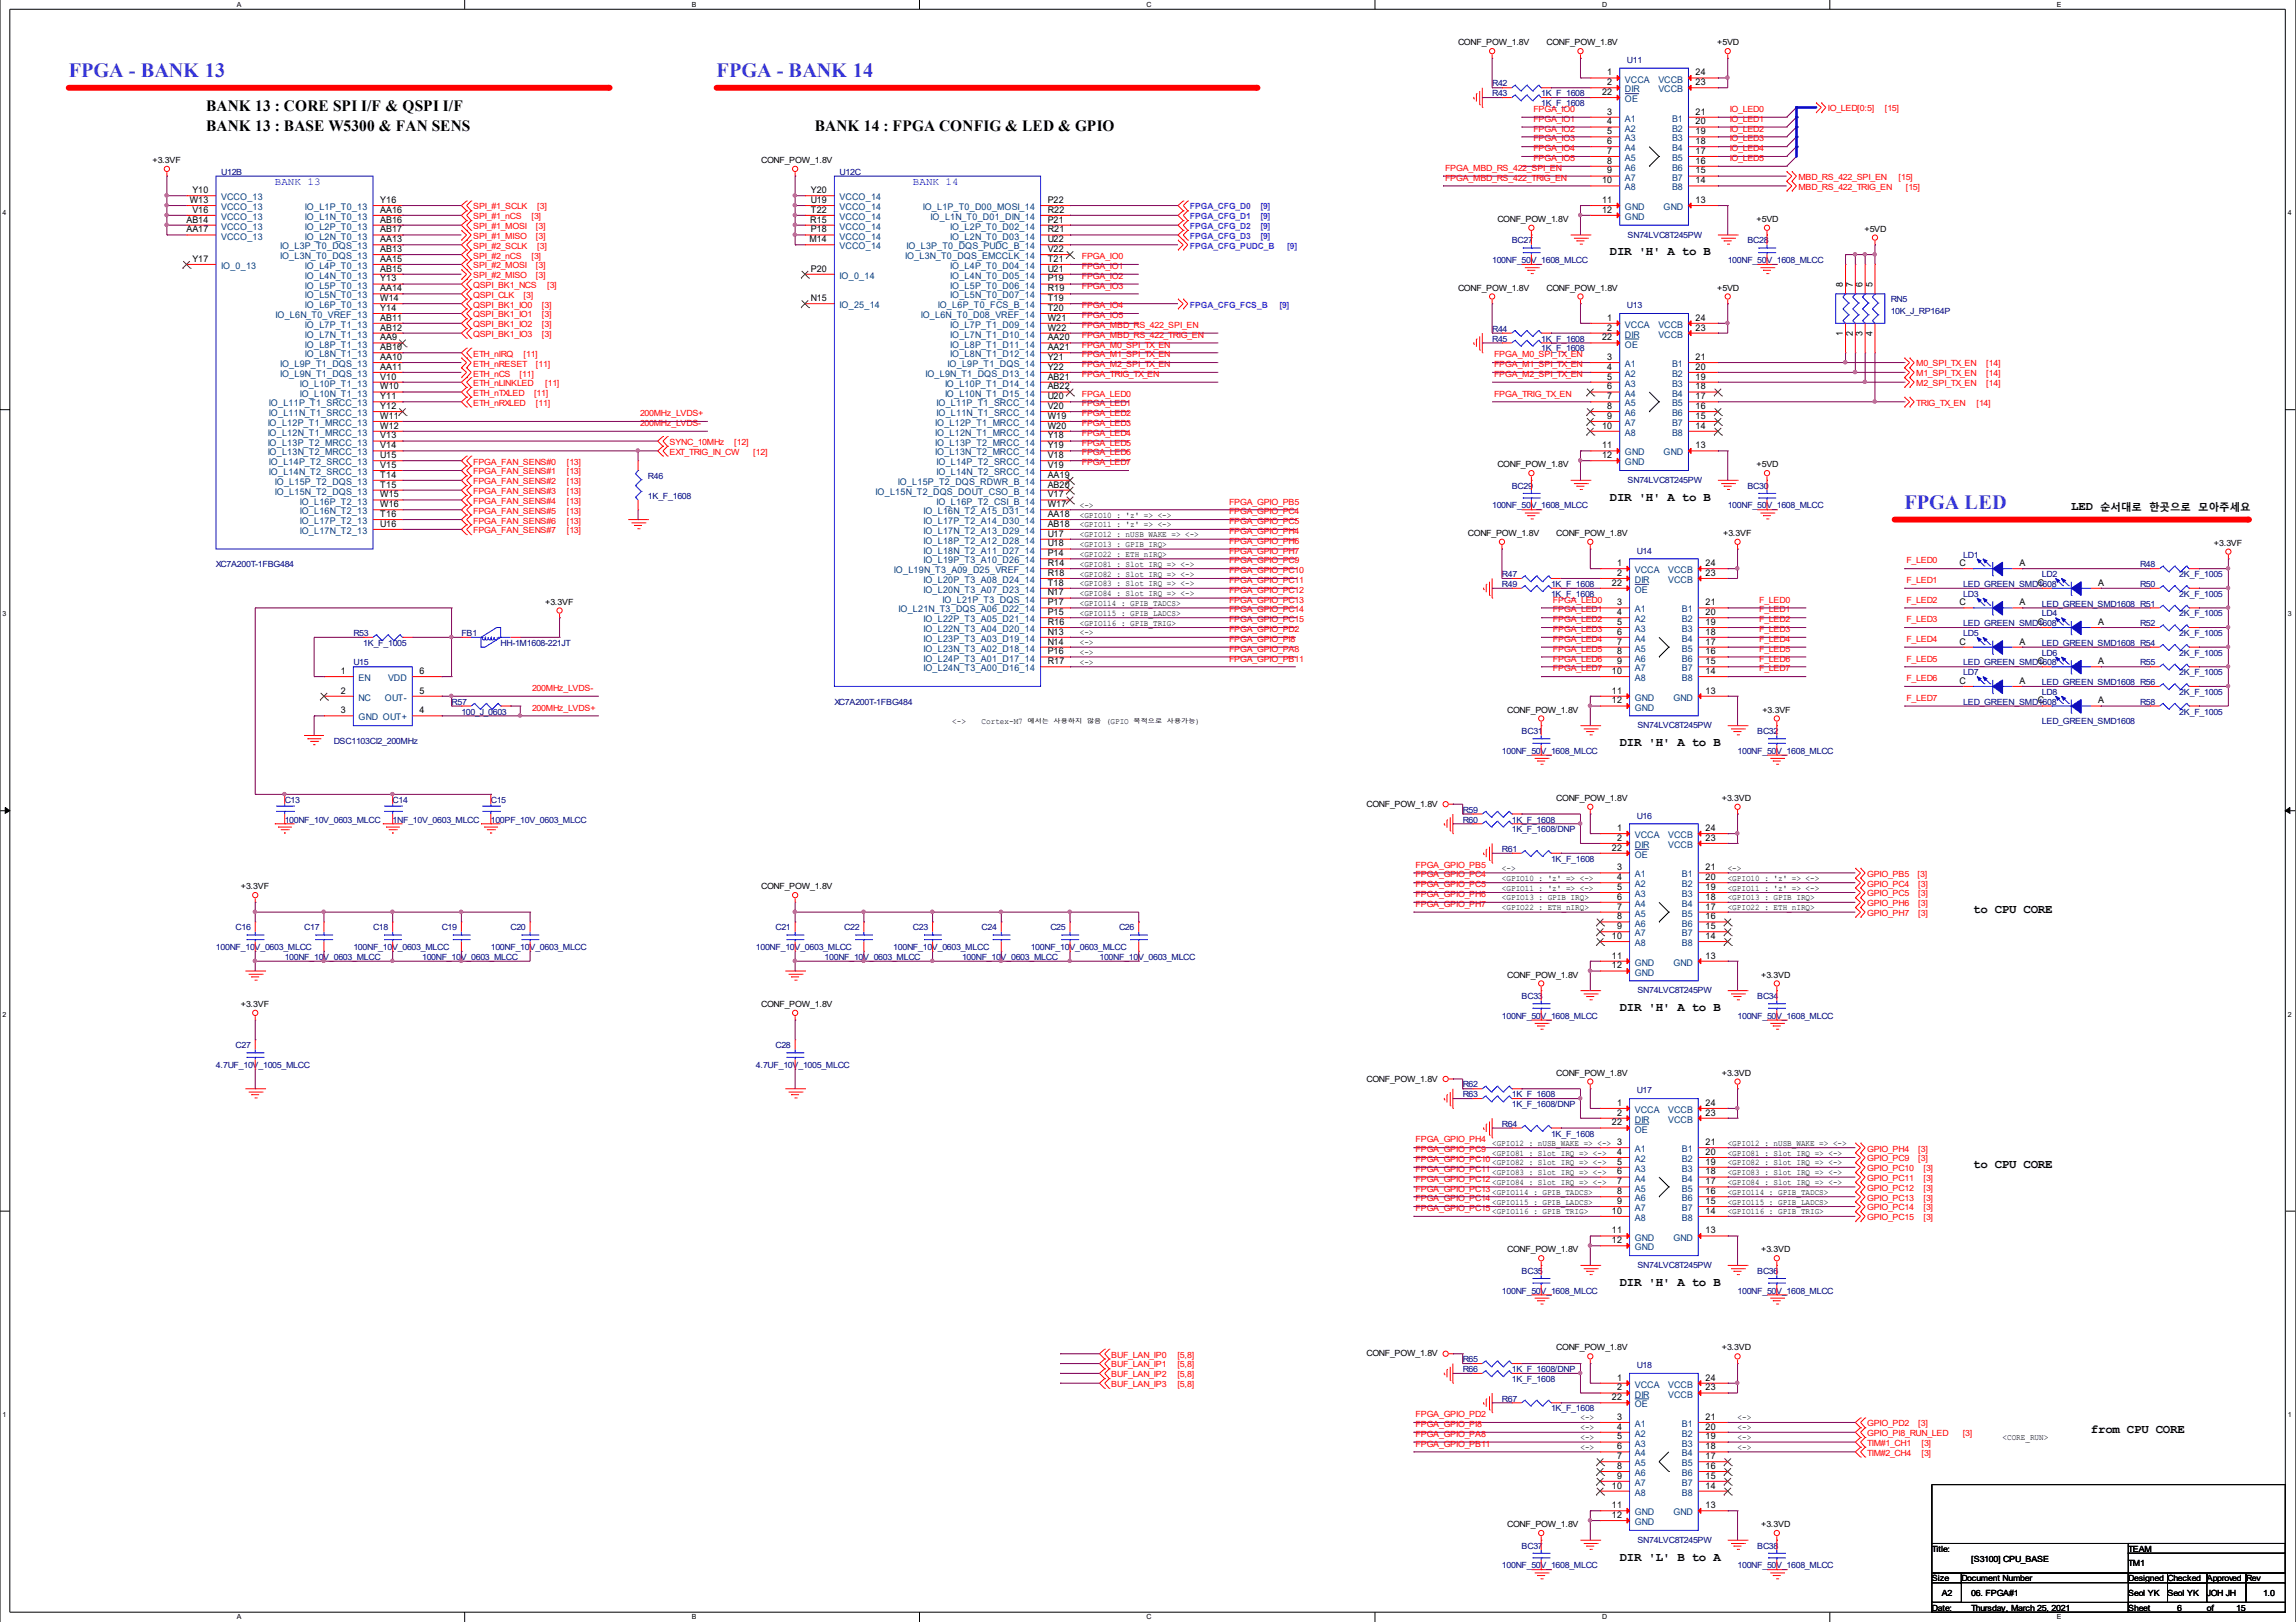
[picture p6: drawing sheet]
<svg xmlns="http://www.w3.org/2000/svg" width="297mm" height="210mm" viewBox="0 0 297 210" stroke-linecap="round" stroke-linejoin="round" font-family="sans-serif">
<defs><g id="words">
<g font-size="2.6" fill="#8000ff">
<text x="8.9" y="10">FPGA - BANK 13</text>
<text x="92.7" y="10">FPGA - BANK 14</text>
<text x="246.4" y="65.9">FPGA LED</text>
</g>
<g font-size="2">
<text x="26.7" y="14.4">BANK 13 : CORE SPI I/F &amp; QSPI I/F</text>
<text x="26.7" y="16.9">BANK 13 : BASE W5300 &amp; FAN SENS</text>
<text x="105.4" y="16.9">BANK 14 : FPGA CONFIG &amp; LED &amp; GPIO</text>
</g>
<g font-size="1.6">
<text x="208.3" y="33">DIR 'H' A to B</text>
<text x="208.3" y="64.8">DIR 'H' A to B</text>
<text x="268" y="66.1">LED</text>
<text x="209.5" y="96.5">DIR 'H' A to B</text>
<text x="255.3" y="118.1">to CPU CORE</text>
<text x="209.5" y="130.8">DIR 'H' A to B</text>
<text x="255.3" y="151.1">to CPU CORE</text>
<text x="209.5" y="166.4">DIR 'H' A to B</text>
<text x="270.5" y="185.4">from CPU CORE</text>
<text x="209.5" y="201.9">DIR 'L' B to A</text>
</g>
<g font-size="1.4" fill="#00f">
<text x="35.6" y="24">BANK 13</text>
<text x="118.1" y="24">BANK 14</text>
</g>
<text font-size="1.4" x="271.7" y="66.1">순서대로 한곳으로 모아주세요</text>
<g font-size="1.2">
<text x="207.9" y="9.8">1</text>
<text x="207.9" y="11">2</text>
<text x="219.4" y="9.8">24</text>
<text x="219.4" y="11">23</text>
<text x="207.3" y="12.3">22</text>
<text x="207.9" y="14.8">3</text>
<text x="207.9" y="16.1">4</text>
<text x="207.9" y="17.4">5</text>
<text x="219.4" y="17.4">19</text>
<text x="219.4" y="16.1">20</text>
<text x="219.4" y="14.8">21</text>
<text x="207.3" y="23.7">10</text>
<text x="207.9" y="18.6">6</text>
<text x="207.9" y="19.9">7</text>
<text x="207.9" y="21.2">8</text>
<text x="207.9" y="22.5">9</text>
<text x="219.4" y="23.7">14</text>
<text x="219.4" y="22.5">15</text>
<text x="219.4" y="21.2">16</text>
<text x="219.4" y="19.9">17</text>
<text x="219.4" y="18.6">18</text>
<text x="24.1" y="28.8">AB14</text>
<text x="24.6" y="26.3">W13</text>
<text x="24.9" y="25">Y10</text>
<text x="24.9" y="27.5">V16</text>
<text x="49.2" y="26.3">Y16</text>
<text x="49.2" y="27.5">AA16</text>
<text x="49.2" y="28.8">AB16</text>
<text x="104.8" y="28.8">R15</text>
<text x="104.9" y="25">Y20</text>
<text x="104.9" y="26.3">U19</text>
<text x="104.9" y="27.5">T22</text>
<text x="135.6" y="26.3">P22</text>
<text x="135.6" y="27.5">R22</text>
<text x="135.6" y="28.8">P21</text>
<text x="207.3" y="26.3">11</text>
<text x="207.3" y="27.5">12</text>
<text x="219.4" y="26.3">13</text>
<text x="24.1" y="30.1">AA17</text>
<text x="24.9" y="33.9">Y17</text>
<text x="49.2" y="30.1">AB17</text>
<text x="49.2" y="31.3">AA13</text>
<text x="49.2" y="32.6">AB13</text>
<text x="49.2" y="33.9">AA15</text>
<text x="49.2" y="35.2">AB15</text>
<text x="104.7" y="31.3">M14</text>
<text x="104.9" y="30.1">P18</text>
<text x="104.9" y="35.2">P20</text>
<text x="135.6" y="30.1">R21</text>
<text x="135.6" y="31.3">U22</text>
<text x="135.6" y="32.6">V22</text>
<text x="135.6" y="33.9">T21</text>
<text x="135.6" y="35.2">U21</text>
<text x="49.2" y="36.4">Y13</text>
<text x="49.2" y="37.7">AA14</text>
<text x="49.2" y="39">W14</text>
<text x="49.2" y="40.2">Y14</text>
<text x="49.2" y="41.5">AB11</text>
<text x="104.9" y="39">N15</text>
<text x="135.6" y="36.4">P19</text>
<text x="135.6" y="37.7">R19</text>
<text x="135.6" y="39">T19</text>
<text x="135.6" y="40.2">T20</text>
<text x="135.6" y="41.5">W21</text>
<text x="207.9" y="41.5">1</text>
<text x="219.4" y="41.5">24</text>
<text x="238.4" y="37.1" transform="rotate(-90 238.4 37.1)">8</text>
<text x="239.7" y="37.1" transform="rotate(-90 239.7 37.1)">7</text>
<text x="241" y="37.1" transform="rotate(-90 241 37.1)">6</text>
<text x="242.2" y="37.1" transform="rotate(-90 242.2 37.1)">5</text>
<text x="49.2" y="42.8">AB12</text>
<text x="49.2" y="44">AA9</text>
<text x="49.2" y="45.3">AB10</text>
<text x="49.2" y="46.6">AA10</text>
<text x="49.2" y="47.9">AA11</text>
<text x="135.6" y="42.8">W22</text>
<text x="135.6" y="44">AA20</text>
<text x="135.6" y="45.3">AA21</text>
<text x="135.6" y="46.6">Y21</text>
<text x="135.6" y="47.9">Y22</text>
<text x="207.3" y="44">22</text>
<text x="207.9" y="42.8">2</text>
<text x="207.9" y="46.6">3</text>
<text x="207.9" y="47.9">4</text>
<text x="219.4" y="47.9">20</text>
<text x="219.4" y="46.6">21</text>
<text x="219.4" y="42.8">23</text>
<text x="238.4" y="43.4" transform="rotate(-90 238.4 43.4)">1</text>
<text x="239.7" y="43.4" transform="rotate(-90 239.7 43.4)">2</text>
<text x="241" y="43.4" transform="rotate(-90 241 43.4)">3</text>
<text x="242.2" y="43.4" transform="rotate(-90 242.2 43.4)">4</text>
<text x="49.2" y="49.1">V10</text>
<text x="49.2" y="50.4">W10</text>
<text x="49.2" y="51.7">Y11</text>
<text x="49.2" y="52.9">Y12</text>
<text x="135.6" y="49.1">AB21</text>
<text x="135.6" y="50.4">AB22</text>
<text x="135.6" y="51.7">U20</text>
<text x="135.6" y="52.9">V20</text>
<text x="207.9" y="49.1">5</text>
<text x="207.9" y="50.4">6</text>
<text x="207.9" y="51.7">7</text>
<text x="207.9" y="52.9">8</text>
<text x="219.4" y="52.9">16</text>
<text x="219.4" y="51.7">17</text>
<text x="219.4" y="50.4">18</text>
<text x="219.4" y="49.1">19</text>
<text x="49.2" y="54.2">W11</text>
<text x="49.2" y="55.5">W12</text>
<text x="49.2" y="56.7">V13</text>
<text x="49.2" y="58">V14</text>
<text x="49.2" y="59.3">U15</text>
<text x="135.6" y="54.2">W19</text>
<text x="135.6" y="55.5">W20</text>
<text x="135.6" y="56.7">Y18</text>
<text x="135.6" y="58">Y19</text>
<text x="135.6" y="59.3">V18</text>
<text x="207.3" y="55.5">10</text>
<text x="207.3" y="58">11</text>
<text x="207.3" y="59.3">12</text>
<text x="207.9" y="54.2">9</text>
<text x="219.4" y="58">13</text>
<text x="219.4" y="55.5">14</text>
<text x="219.4" y="54.2">15</text>
<text x="49.2" y="60.6">V15</text>
<text x="49.2" y="61.8">T14</text>
<text x="49.2" y="63.1">T15</text>
<text x="49.2" y="64.4">W15</text>
<text x="49.2" y="65.6">W16</text>
<text x="135.6" y="60.6">V19</text>
<text x="135.6" y="61.8">AA19</text>
<text x="135.6" y="63.1">AB20</text>
<text x="135.6" y="64.4">V17</text>
<text x="135.6" y="65.6">W17</text>
<text x="49.2" y="66.9">T16</text>
<text x="49.2" y="68.2">U16</text>
<text x="135.6" y="66.9">AA18</text>
<text x="135.6" y="68.2">AB18</text>
<text x="135.6" y="69.4">U17</text>
<text x="135.6" y="70.7">U18</text>
<text x="135.6" y="72">P14</text>
<text x="135.6" y="73.3">R14</text>
<text x="135.6" y="74.5">R18</text>
<text x="135.6" y="75.8">T18</text>
<text x="135.6" y="77.1">N17</text>
<text x="208.5" y="75.8">22</text>
<text x="209.2" y="73.3">1</text>
<text x="209.2" y="74.5">2</text>
<text x="220.6" y="73.3">24</text>
<text x="220.6" y="74.5">23</text>
<text x="253.5" y="73.3">C</text>
<text x="261.3" y="73.3">A</text>
<text x="263.7" y="75.8">C</text>
<text x="271.4" y="75.8">A</text>
<text x="135.6" y="78.3">P17</text>
<text x="135.6" y="79.6">P15</text>
<text x="135.6" y="80.9">R16</text>
<text x="135.6" y="82.1">N13</text>
<text x="135.6" y="83.4">N14</text>
<text x="209.2" y="78.3">3</text>
<text x="209.2" y="79.6">4</text>
<text x="209.2" y="80.9">5</text>
<text x="209.2" y="82.1">6</text>
<text x="209.2" y="83.4">7</text>
<text x="220.6" y="83.4">17</text>
<text x="220.6" y="82.1">18</text>
<text x="220.6" y="80.9">19</text>
<text x="220.6" y="79.6">20</text>
<text x="220.6" y="78.3">21</text>
<text x="253.5" y="83.4">C</text>
<text x="253.5" y="78.3">C</text>
<text x="261.3" y="83.4">A</text>
<text x="261.3" y="78.3">A</text>
<text x="263.7" y="80.9">C</text>
<text x="271.4" y="80.9">A</text>
<text x="44.1" y="87.2">1</text>
<text x="44.1" y="89.8">2</text>
<text x="54.3" y="89.8">5</text>
<text x="54.3" y="87.2">6</text>
<text x="135.6" y="84.7">P16</text>
<text x="135.6" y="86">R17</text>
<text x="208.5" y="87.2">10</text>
<text x="208.5" y="89.8">11</text>
<text x="209.2" y="84.7">8</text>
<text x="209.2" y="86">9</text>
<text x="220.6" y="89.8">13</text>
<text x="220.6" y="87.2">14</text>
<text x="220.6" y="86">15</text>
<text x="220.6" y="84.7">16</text>
<text x="253.5" y="88.5">C</text>
<text x="261.3" y="88.5">A</text>
<text x="263.7" y="86">C</text>
<text x="271.4" y="86">A</text>
<text x="44.1" y="92.3">3</text>
<text x="54.3" y="92.3">4</text>
<text x="208.5" y="91">12</text>
<text x="263.7" y="91">C</text>
<text x="271.4" y="91">A</text>
<text x="209.2" y="107.5">1</text>
<text x="220.6" y="107.5">24</text>
<text x="208.5" y="110.1">22</text>
<text x="209.2" y="108.8">2</text>
<text x="209.2" y="112.6">3</text>
<text x="209.2" y="113.9">4</text>
<text x="220.6" y="113.9">20</text>
<text x="220.6" y="112.6">21</text>
<text x="220.6" y="108.8">23</text>
<text x="209.2" y="115.2">5</text>
<text x="209.2" y="116.4">6</text>
<text x="209.2" y="117.7">7</text>
<text x="209.2" y="119">8</text>
<text x="220.6" y="119">16</text>
<text x="220.6" y="117.7">17</text>
<text x="220.6" y="116.4">18</text>
<text x="220.6" y="115.2">19</text>
<text x="208.5" y="121.5">10</text>
<text x="208.5" y="124.1">11</text>
<text x="208.5" y="125.3">12</text>
<text x="209.2" y="120.2">9</text>
<text x="220.6" y="124.1">13</text>
<text x="220.6" y="121.5">14</text>
<text x="220.6" y="120.2">15</text>
<text x="209.2" y="143.1">1</text>
<text x="220.6" y="143.1">24</text>
<text x="208.5" y="145.6">22</text>
<text x="209.2" y="144.4">2</text>
<text x="209.2" y="149.5">4</text>
<text x="220.6" y="149.5">20</text>
<text x="220.6" y="148.2">21</text>
<text x="220.6" y="144.4">23</text>
<text x="209.2" y="150.7">5</text>
<text x="209.2" y="152">6</text>
<text x="209.2" y="153.3">7</text>
<text x="209.2" y="154.5">8</text>
<text x="209.2" y="155.8">9</text>
<text x="220.6" y="155.8">15</text>
<text x="220.6" y="154.5">16</text>
<text x="220.6" y="153.3">17</text>
<text x="220.6" y="152">18</text>
<text x="220.6" y="150.7">19</text>
<text x="208.5" y="157.1">10</text>
<text x="208.5" y="159.6">11</text>
<text x="208.5" y="160.9">12</text>
<text x="220.6" y="159.6">13</text>
<text x="220.6" y="157.1">14</text>
<text x="209.2" y="178.7">1</text>
<text x="209.2" y="179.9">2</text>
<text x="220.6" y="178.7">24</text>
<text x="220.6" y="179.9">23</text>
<text x="208.5" y="181.2">22</text>
<text x="209.2" y="183.7">3</text>
<text x="209.2" y="185">4</text>
<text x="220.6" y="185">20</text>
<text x="220.6" y="183.7">21</text>
<text x="209.2" y="186.3">5</text>
<text x="209.2" y="187.6">6</text>
<text x="209.2" y="188.8">7</text>
<text x="209.2" y="190.1">8</text>
<text x="209.2" y="191.4">9</text>
<text x="220.6" y="191.4">15</text>
<text x="220.6" y="190.1">16</text>
<text x="220.6" y="188.8">17</text>
<text x="220.6" y="187.6">18</text>
<text x="220.6" y="186.3">19</text>
<text x="208.5" y="192.6">10</text>
<text x="208.5" y="195.2">11</text>
<text x="208.5" y="196.4">12</text>
<text x="220.6" y="195.2">13</text>
<text x="220.6" y="192.6">14</text>
</g>
<g font-size="1.2" fill="#004080">
<text x="210.2" y="10.7">VCCA</text>
<text x="210.2" y="12">DIR</text>
<text x="214.5" y="10.7">VCCB</text>
<text x="214.5" y="12">VCCB</text>
<text x="210.2" y="15.8">A1</text>
<text x="210.2" y="17">A2</text>
<text x="210.2" y="13.2">OE</text>
<text x="216.3" y="17">B2</text>
<text x="216.3" y="15.8">B1</text>
<text x="210.2" y="18.3">A3</text>
<text x="210.2" y="19.6">A4</text>
<text x="210.2" y="20.8">A5</text>
<text x="210.2" y="22.1">A6</text>
<text x="210.2" y="23.4">A7</text>
<text x="216.3" y="23.4">B7</text>
<text x="216.3" y="22.1">B6</text>
<text x="216.3" y="20.8">B5</text>
<text x="216.3" y="19.6">B4</text>
<text x="216.3" y="18.3">B3</text>
<text x="28.6" y="25.9">VCCO_13</text>
<text x="28.6" y="27.2">VCCO_13</text>
<text x="28.6" y="28.5">VCCO_13</text>
<text x="28.6" y="29.7">VCCO_13</text>
<text x="39.5" y="27.2">IO_L1P_T0_13</text>
<text x="39.5" y="28.5">IO_L1N_T0_13</text>
<text x="39.5" y="29.7">IO_L2P_T0_13</text>
<text x="108.6" y="25.9">VCCO_14</text>
<text x="108.6" y="27.2">VCCO_14</text>
<text x="108.6" y="28.5">VCCO_14</text>
<text x="108.6" y="29.7">VCCO_14</text>
<text x="119.4" y="27.2">IO_L1P_T0_D00_MOSI_14</text>
<text x="120.4" y="28.5">IO_L1N_T0_D01_DIN_14</text>
<text x="122.9" y="29.7">IO_L2P_T0_D02_14</text>
<text x="210.2" y="24.7">A8</text>
<text x="210.2" y="27.2">GND</text>
<text x="210.2" y="28.5">GND</text>
<text x="215.2" y="27.2">GND</text>
<text x="216.3" y="24.7">B8</text>
<text x="28.6" y="31">VCCO_13</text>
<text x="28.6" y="34.8">IO_0_13</text>
<text x="36.2" y="32.3">IO_L3P_T0_DQS_13</text>
<text x="36.2" y="33.5">IO_L3N_T0_DQS_13</text>
<text x="39.5" y="31">IO_L2N_T0_13</text>
<text x="39.5" y="34.8">IO_L4P_T0_13</text>
<text x="108.6" y="31">VCCO_14</text>
<text x="108.6" y="32.3">VCCO_14</text>
<text x="117.1" y="33.5">IO_L3N_T0_DQS_EMCCLK_14</text>
<text x="117.3" y="32.3">IO_L3P_T0_DQS_PUDC_B_14</text>
<text x="122.9" y="31">IO_L2N_T0_D03_14</text>
<text x="122.9" y="34.8">IO_L4P_T0_D04_14</text>
<text x="35.6" y="41.2">IO_L6N_T0_VREF_13</text>
<text x="39.5" y="36.1">IO_L4N_T0_13</text>
<text x="39.5" y="37.4">IO_L5P_T0_13</text>
<text x="39.5" y="38.6">IO_L5N_T0_13</text>
<text x="39.5" y="39.9">IO_L6P_T0_13</text>
<text x="108.6" y="36.1">IO_0_14</text>
<text x="108.6" y="39.9">IO_25_14</text>
<text x="119.1" y="41.2">IO_L6N_T0_D08_VREF_14</text>
<text x="121.3" y="39.9">IO_L6P_T0_FCS_B_14</text>
<text x="122.9" y="36.1">IO_L4N_T0_D05_14</text>
<text x="122.9" y="37.4">IO_L5P_T0_D06_14</text>
<text x="122.9" y="38.6">IO_L5N_T0_D07_14</text>
<text x="36.2" y="47.5">IO_L9P_T1_DQS_13</text>
<text x="39.5" y="42.4">IO_L7P_T1_13</text>
<text x="39.5" y="43.7">IO_L7N_T1_13</text>
<text x="39.5" y="45">IO_L8P_T1_13</text>
<text x="39.5" y="46.2">IO_L8N_T1_13</text>
<text x="122.6" y="47.5">IO_L9P_T1_DQS_14</text>
<text x="122.9" y="42.4">IO_L7P_T1_D09_14</text>
<text x="122.9" y="43.7">IO_L7N_T1_D10_14</text>
<text x="122.9" y="45">IO_L8P_T1_D11_14</text>
<text x="122.9" y="46.2">IO_L8N_T1_D12_14</text>
<text x="210.2" y="42.4">VCCA</text>
<text x="210.2" y="43.7">DIR</text>
<text x="210.2" y="47.5">A1</text>
<text x="210.2" y="45">OE</text>
<text x="214.5" y="42.4">VCCB</text>
<text x="214.5" y="43.7">VCCB</text>
<text x="216.3" y="47.5">B1</text>
<text x="34.8" y="52.6">IO_L11P_T1_SRCC_13</text>
<text x="34.8" y="53.9">IO_L11N_T1_SRCC_13</text>
<text x="36.2" y="48.8">IO_L9N_T1_DQS_13</text>
<text x="38.8" y="50.1">IO_L10P_T1_13</text>
<text x="38.8" y="51.3">IO_L10N_T1_13</text>
<text x="119.7" y="48.8">IO_L9N_T1_DQS_D13_14</text>
<text x="121.2" y="52.6">IO_L11P_T1_SRCC_14</text>
<text x="121.2" y="53.9">IO_L11N_T1_SRCC_14</text>
<text x="122.3" y="50.1">IO_L10P_T1_D14_14</text>
<text x="122.3" y="51.3">IO_L10N_T1_D15_14</text>
<text x="210.2" y="48.8">A2</text>
<text x="210.2" y="50.1">A3</text>
<text x="210.2" y="51.3">A4</text>
<text x="210.2" y="52.6">A5</text>
<text x="210.2" y="53.9">A6</text>
<text x="216.3" y="53.9">B6</text>
<text x="216.3" y="52.6">B5</text>
<text x="216.3" y="51.3">B4</text>
<text x="216.3" y="50.1">B3</text>
<text x="216.3" y="48.8">B2</text>
<text x="34.6" y="55.1">IO_L12P_T1_MRCC_13</text>
<text x="34.6" y="56.4">IO_L12N_T1_MRCC_13</text>
<text x="34.6" y="57.7">IO_L13P_T2_MRCC_13</text>
<text x="34.6" y="58.9">IO_L13N_T2_MRCC_13</text>
<text x="121" y="55.1">IO_L12P_T1_MRCC_14</text>
<text x="121" y="56.4">IO_L12N_T1_MRCC_14</text>
<text x="121" y="57.7">IO_L13P_T2_MRCC_14</text>
<text x="121" y="58.9">IO_L13N_T2_MRCC_14</text>
<text x="210.2" y="55.1">A7</text>
<text x="210.2" y="56.4">A8</text>
<text x="210.2" y="58.9">GND</text>
<text x="215.2" y="58.9">GND</text>
<text x="216.3" y="56.4">B8</text>
<text x="216.3" y="55.1">B7</text>
<text x="34.8" y="60.2">IO_L14P_T2_SRCC_13</text>
<text x="34.8" y="61.5">IO_L14N_T2_SRCC_13</text>
<text x="35.6" y="62.8">IO_L15P_T2_DQS_13</text>
<text x="35.6" y="64">IO_L15N_T2_DQS_13</text>
<text x="38.8" y="65.3">IO_L16P_T2_13</text>
<text x="113.3" y="64">IO_L15N_T2_DQS_DOUT_CSO_B_14</text>
<text x="116.2" y="62.8">IO_L15P_T2_DQS_RDWR_B_14</text>
<text x="121.2" y="60.2">IO_L14P_T2_SRCC_14</text>
<text x="121.2" y="61.5">IO_L14N_T2_SRCC_14</text>
<text x="121.2" y="65.3">IO_L16P_T2_CSI_B_14</text>
<text x="210.2" y="60.2">GND</text>
<text x="38.8" y="66.6">IO_L16N_T2_13</text>
<text x="38.8" y="67.8">IO_L17P_T2_13</text>
<text x="38.8" y="69.1">IO_L17N_T2_13</text>
<text x="119.5" y="66.6">IO_L16N_T2_A15_D31_14</text>
<text x="119.5" y="67.8">IO_L17P_T2_A14_D30_14</text>
<text x="119.5" y="69.1">IO_L17N_T2_A13_D29_14</text>
<text x="119.5" y="70.4">IO_L18P_T2_A12_D28_14</text>
<text x="119.5" y="71.6">IO_L18N_T2_A11_D27_14</text>
<text x="115.7" y="74.2">IO_L19N_T3_A09_D25_VREF_14</text>
<text x="119.5" y="72.9">IO_L19P_T3_A10_D26_14</text>
<text x="119.5" y="75.5">IO_L20P_T3_A08_D24_14</text>
<text x="119.5" y="76.7">IO_L20N_T3_A07_D23_14</text>
<text x="121.9" y="78">IO_L21P_T3_DQS_14</text>
<text x="211.5" y="74.2">VCCA</text>
<text x="211.5" y="75.5">DIR</text>
<text x="211.5" y="76.7">OE</text>
<text x="215.8" y="74.2">VCCB</text>
<text x="215.8" y="75.5">VCCB</text>
<text x="116.2" y="79.3">IO_L21N_T3_DQS_A06_D22_14</text>
<text x="119.5" y="80.5">IO_L22P_T3_A05_D21_14</text>
<text x="119.5" y="81.8">IO_L22N_T3_A04_D20_14</text>
<text x="119.5" y="83.1">IO_L23P_T3_A03_D19_14</text>
<text x="211.5" y="79.3">A1</text>
<text x="211.5" y="80.5">A2</text>
<text x="211.5" y="81.8">A3</text>
<text x="211.5" y="83.1">A4</text>
<text x="217.6" y="83.1">B4</text>
<text x="217.6" y="81.8">B3</text>
<text x="217.6" y="80.5">B2</text>
<text x="217.6" y="79.3">B1</text>
<text x="46.4" y="88.2">EN</text>
<text x="50.2" y="88.2">VDD</text>
<text x="119.5" y="84.3">IO_L23N_T3_A02_D18_14</text>
<text x="119.5" y="85.6">IO_L24P_T3_A01_D17_14</text>
<text x="119.5" y="86.9">IO_L24N_T3_A00_D16_14</text>
<text x="211.5" y="84.3">A5</text>
<text x="211.5" y="85.6">A6</text>
<text x="211.5" y="86.9">A7</text>
<text x="211.5" y="88.2">A8</text>
<text x="217.6" y="88.2">B8</text>
<text x="217.6" y="86.9">B7</text>
<text x="217.6" y="85.6">B6</text>
<text x="217.6" y="84.3">B5</text>
<text x="46.4" y="90.7">NC</text>
<text x="46.4" y="93.2">GND OUT+</text>
<text x="49.8" y="90.7">OUT-</text>
<text x="211.5" y="90.7">GND</text>
<text x="211.5" y="92">GND</text>
<text x="216.5" y="90.7">GND</text>
<text x="211.5" y="108.5">VCCA</text>
<text x="211.5" y="109.7">DIR</text>
<text x="211.5" y="113.6">A1</text>
<text x="211.5" y="111">OE</text>
<text x="215.8" y="108.5">VCCB</text>
<text x="215.8" y="109.7">VCCB</text>
<text x="217.6" y="113.6">B1</text>
<text x="211.5" y="114.8">A2</text>
<text x="211.5" y="116.1">A3</text>
<text x="211.5" y="117.4">A4</text>
<text x="211.5" y="118.6">A5</text>
<text x="211.5" y="119.9">A6</text>
<text x="217.6" y="119.9">B6</text>
<text x="217.6" y="118.6">B5</text>
<text x="217.6" y="117.4">B4</text>
<text x="217.6" y="116.1">B3</text>
<text x="217.6" y="114.8">B2</text>
<text x="211.5" y="121.2">A7</text>
<text x="211.5" y="122.4">A8</text>
<text x="211.5" y="125">GND</text>
<text x="216.5" y="125">GND</text>
<text x="217.6" y="122.4">B8</text>
<text x="217.6" y="121.2">B7</text>
<text x="211.5" y="126.3">GND</text>
<text x="211.5" y="144">VCCA</text>
<text x="211.5" y="145.3">DIR</text>
<text x="211.5" y="149.1">A1</text>
<text x="211.5" y="146.6">OE</text>
<text x="215.8" y="144">VCCB</text>
<text x="215.8" y="145.3">VCCB</text>
<text x="217.6" y="149.1">B1</text>
<text x="211.5" y="150.4">A2</text>
<text x="211.5" y="151.7">A3</text>
<text x="211.5" y="152.9">A4</text>
<text x="211.5" y="154.2">A5</text>
<text x="211.5" y="155.5">A6</text>
<text x="217.6" y="155.5">B6</text>
<text x="217.6" y="154.2">B5</text>
<text x="217.6" y="152.9">B4</text>
<text x="217.6" y="151.7">B3</text>
<text x="217.6" y="150.4">B2</text>
<text x="211.5" y="156.7">A7</text>
<text x="211.5" y="158">A8</text>
<text x="211.5" y="160.5">GND</text>
<text x="211.5" y="161.8">GND</text>
<text x="216.5" y="160.5">GND</text>
<text x="217.6" y="158">B8</text>
<text x="217.6" y="156.7">B7</text>
<text x="211.5" y="179.6">VCCA</text>
<text x="215.8" y="179.6">VCCB</text>
<text x="211.5" y="180.9">DIR</text>
<text x="211.5" y="184.7">A1</text>
<text x="211.5" y="185.9">A2</text>
<text x="211.5" y="182.1">OE</text>
<text x="215.8" y="180.9">VCCB</text>
<text x="217.6" y="185.9">B2</text>
<text x="217.6" y="184.7">B1</text>
<text x="211.5" y="187.2">A3</text>
<text x="211.5" y="188.5">A4</text>
<text x="211.5" y="189.8">A5</text>
<text x="211.5" y="191">A6</text>
<text x="217.6" y="191">B6</text>
<text x="217.6" y="189.8">B5</text>
<text x="217.6" y="188.5">B4</text>
<text x="217.6" y="187.2">B3</text>
<text x="211.5" y="192.3">A7</text>
<text x="211.5" y="193.6">A8</text>
<text x="211.5" y="196.1">GND</text>
<text x="211.5" y="197.4">GND</text>
<text x="216.5" y="196.1">GND</text>
<text x="217.6" y="193.6">B8</text>
<text x="217.6" y="192.3">B7</text>
</g>
<g font-size="1.1">
<text x="188.6" y="5.9">CONF_POW_1.8V</text>
<text x="200.1" y="5.9">CONF_POW_1.8V</text>
<text x="222.2" y="5.9">+5VD</text>
<text x="19.7" y="21.1">+3.3VF</text>
<text x="98.5" y="21.1">CONF_POW_1.8V</text>
<text x="193.7" y="28.7">CONF_POW_1.8V</text>
<text x="227.2" y="28.7">+5VD</text>
<text x="241.2" y="30">+5VD</text>
<text x="188.6" y="37.6">CONF_POW_1.8V</text>
<text x="200.1" y="37.6">CONF_POW_1.8V</text>
<text x="222.2" y="37.6">+5VD</text>
<text x="139.7" y="65.7">&lt;-&gt;</text>
<text x="193.7" y="60.5">CONF_POW_1.8V</text>
<text x="227.2" y="60.5">+5VD</text>
<text x="139.7" y="70.8">&lt;GPIO13 : GPIB_IRQ&gt;</text>
<text x="139.7" y="68.3">&lt;GPIO11 : 'z' =&gt; &lt;-&gt;</text>
<text x="139.7" y="67">&lt;GPIO10 : 'z' =&gt; &lt;-&gt;</text>
<text x="139.7" y="69.5">&lt;GPIO12 : nUSB_WAKE =&gt; &lt;-&gt;</text>
<text x="189.9" y="69.4">CONF_POW_1.8V</text>
<text x="201.3" y="69.4">CONF_POW_1.8V</text>
<text x="222.9" y="69.4">+3.3VF</text>
<text x="286.4" y="70.6">+3.3VF</text>
<text x="139.7" y="72.1">&lt;GPIO22 : ETH_nIRQ&gt;</text>
<text x="139.7" y="73.3">&lt;GPIO81 : Slot IRQ =&gt; &lt;-&gt;</text>
<text x="139.7" y="74.6">&lt;GPIO82 : Slot IRQ =&gt; &lt;-&gt;</text>
<text x="139.7" y="75.9">&lt;GPIO83 : Slot IRQ =&gt; &lt;-&gt;</text>
<text x="139.7" y="77.1">&lt;GPIO84 : Slot IRQ =&gt; &lt;-&gt;</text>
<text x="70.5" y="78.2">+3.3VF</text>
<text x="139.7" y="78.4">&lt;GPIO114 : GPIB_TADCS&gt;</text>
<text x="139.7" y="79.7">&lt;GPIO115 : GPIB_LADCS&gt;</text>
<text x="139.7" y="81">&lt;GPIO116 : GPIB_TRIG&gt;</text>
<text x="139.7" y="82.2">&lt;-&gt;</text>
<text x="139.7" y="83.5">&lt;-&gt;</text>
<text x="139.7" y="84.8">&lt;-&gt;</text>
<text x="139.7" y="86">&lt;-&gt;</text>
<text x="123.2" y="93.7">&lt;-&gt;</text>
<text x="127" y="93.7">Cortex-M7</text>
<text x="143.1" y="93.7">(GPIO</text>
<text x="154.7" y="93.7">)</text>
<text x="195" y="92.2">CONF_POW_1.8V</text>
<text x="228" y="92.2">+3.3VF</text>
<text x="176.8" y="104.4">CONF_POW_1.8V</text>
<text x="201.3" y="103.6">CONF_POW_1.8V</text>
<text x="222.8" y="103.6">+3.3VD</text>
<text x="194.3" y="112.7">&lt;-&gt;</text>
<text x="194.3" y="114">&lt;GPIO10 : 'z' =&gt; &lt;-&gt;</text>
<text x="223.5" y="112.7">&lt;-&gt;</text>
<text x="223.5" y="114">&lt;GPIO10 : 'z' =&gt; &lt;-&gt;</text>
<text x="31.2" y="115.1">+3.3VF</text>
<text x="98.5" y="115.1">CONF_POW_1.8V</text>
<text x="194.3" y="115.2">&lt;GPIO11 : 'z' =&gt; &lt;-&gt;</text>
<text x="194.3" y="116.5">&lt;GPIO13 : GPIB_IRQ&gt;</text>
<text x="194.3" y="117.8">&lt;GPIO22 : ETH_nIRQ&gt;</text>
<text x="223.5" y="115.2">&lt;GPIO11 : 'z' =&gt; &lt;-&gt;</text>
<text x="223.5" y="116.5">&lt;GPIO13 : GPIB_IRQ&gt;</text>
<text x="223.5" y="117.8">&lt;GPIO22 : ETH_nIRQ&gt;</text>
<text x="31.2" y="130.3">+3.3VF</text>
<text x="98.5" y="130.3">CONF_POW_1.8V</text>
<text x="195" y="126.5">CONF_POW_1.8V</text>
<text x="227.8" y="126.5">+3.3VD</text>
<text x="176.8" y="140">CONF_POW_1.8V</text>
<text x="201.3" y="139.2">CONF_POW_1.8V</text>
<text x="222.8" y="139.2">+3.3VD</text>
<text x="193" y="148.3">&lt;GPIO12 : nUSB_WAKE =&gt; &lt;-&gt; 3</text>
<text x="193" y="149.5">&lt;GPIO81 : Slot IRQ =&gt; &lt;-&gt;</text>
<text x="223.5" y="148.3">&lt;GPIO12 : nUSB_WAKE =&gt; &lt;-&gt;</text>
<text x="223.5" y="149.5">&lt;GPIO81 : Slot IRQ =&gt; &lt;-&gt;</text>
<text x="193" y="150.8">&lt;GPIO82 : Slot IRQ =&gt; &lt;-&gt;</text>
<text x="193" y="152.1">&lt;GPIO83 : Slot IRQ =&gt; &lt;-&gt;</text>
<text x="193" y="153.3">&lt;GPIO84 : Slot IRQ =&gt; &lt;-&gt;</text>
<text x="193" y="155.9">&lt;GPIO115 : GPIB_LADCS&gt;</text>
<text x="193" y="154.6">&lt;GPIO114 : GPIB_TADCS&gt;</text>
<text x="223.5" y="150.8">&lt;GPIO82 : Slot IRQ =&gt; &lt;-&gt;</text>
<text x="223.5" y="152.1">&lt;GPIO83 : Slot IRQ =&gt; &lt;-&gt;</text>
<text x="223.5" y="153.3">&lt;GPIO84 : Slot IRQ =&gt; &lt;-&gt;</text>
<text x="223.5" y="154.6">&lt;GPIO114 : GPIB_TADCS&gt;</text>
<text x="223.5" y="155.9">&lt;GPIO115 : GPIB_LADCS&gt;</text>
<text x="193" y="157.2">&lt;GPIO116 : GPIB_TRIG&gt;</text>
<text x="223.5" y="157.2">&lt;GPIO116 : GPIB_TRIG&gt;</text>
<text x="195" y="162.1">CONF_POW_1.8V</text>
<text x="227.8" y="162.1">+3.3VD</text>
<text x="176.8" y="175.5">CONF_POW_1.8V</text>
<text x="201.3" y="174.8">CONF_POW_1.8V</text>
<text x="222.8" y="174.8">+3.3VD</text>
<text x="204.5" y="183.8">&lt;-&gt;</text>
<text x="204.5" y="185.1">&lt;-&gt;</text>
<text x="224.8" y="185.1">&lt;-&gt;</text>
<text x="224.8" y="183.8">&lt;-&gt;</text>
<text x="204.5" y="186.4">&lt;-&gt;</text>
<text x="204.5" y="187.6">&lt;-&gt;</text>
<text x="224.8" y="187.6">&lt;-&gt;</text>
<text x="224.8" y="186.4">&lt;-&gt;</text>
<text x="259.1" y="186.4">&lt;CORE_RUN&gt;</text>
<text x="195" y="197.6">CONF_POW_1.8V</text>
<text x="227.8" y="197.6">+3.3VD</text>
<text x="249.9" y="200.8">Title:</text>
<text x="255" y="202.1">[S3100] CPU_BASE</text>
<text x="275.3" y="200.8">TEAM</text>
<text x="275.3" y="202.7">TM1</text>
<text x="249.9" y="204.7">Size</text>
<text x="249.9" y="208.5">Date:</text>
<text x="251.2" y="206.5">A2</text>
<text x="253.7" y="204.7">Document Number</text>
<text x="255" y="206.5">06. FPGA#1</text>
<text x="255" y="208.5">Thursday, March 25, 2021</text>
<text x="275.3" y="208.5">Sheet</text>
<text x="275.3" y="204.7">Designed Checked Approved Rev</text>
<text x="275.3" y="206.5">Seol YK</text>
<text x="280.4" y="206.5">Seol YK</text>
<text x="281.7" y="208.5">6</text>
<text x="285.5" y="208.5">of</text>
<text x="285.5" y="206.5">JOH JH</text>
<text x="289.3" y="208.5">15</text>
<text x="292.8" y="206.5">1.0</text>
</g>
<g font-size="1.1" fill="#000080">
<text x="193" y="11.2">R42</text>
<text x="210.5" y="8.1">U11</text>
<text x="193" y="12.5">R43</text>
<text x="199.4" y="12.5">1K_F_1608</text>
<text x="199.4" y="13.7">1K_F_1608</text>
<text x="28.6" y="22.6">U12B</text>
<text x="108.6" y="22.6">U12C</text>
<text x="193" y="34.1">100NF_50V_1608_MLCC</text>
<text x="195.6" y="31.5">BC27</text>
<text x="210.6" y="30.7">SN74LVC8T245PW</text>
<text x="223.5" y="34.1">100NF_50V_1608_MLCC</text>
<text x="226.1" y="31.5">BC28</text>
<text x="210.5" y="39.9">U13</text>
<text x="244.6" y="39.1">RN5</text>
<text x="244.6" y="40.7">10K_J_RP164P</text>
<text x="193" y="44.2">R45</text>
<text x="193" y="42.9">R44</text>
<text x="199.4" y="45.5">1K_F_1608</text>
<text x="199.4" y="44.2">1K_F_1608</text>
<text x="83.8" y="62">R46</text>
<text x="83.8" y="64.5">1K_F_1608</text>
<text x="193" y="65.8">100NF_50V_1608_MLCC</text>
<text x="195.6" y="63.3">BC29</text>
<text x="210.6" y="62.5">SN74LVC8T245PW</text>
<text x="223.5" y="65.8">100NF_50V_1608_MLCC</text>
<text x="226.1" y="63.3">BC30</text>
<text x="211.8" y="71.6">U14</text>
<text x="27.9" y="73.4">XC7A200T-1FBG484</text>
<text x="194.3" y="76">R49</text>
<text x="194.3" y="74.7">R47</text>
<text x="200.7" y="77.2">1K_F_1608</text>
<text x="200.7" y="76">1K_F_1608</text>
<text x="254" y="77.2">LD3</text>
<text x="254" y="72.2">LD1</text>
<text x="254" y="76">LED_GREEN_SMD1608</text>
<text x="264.2" y="74.7">LD2</text>
<text x="276.9" y="73.4">R48</text>
<text x="276.9" y="76">R50</text>
<text x="281.9" y="74.7">2K_F_1005</text>
<text x="281.9" y="77.2">2K_F_1005</text>
<text x="45.7" y="82.3">R53</text>
<text x="47" y="83.6">1K_F_1005</text>
<text x="59.7" y="82.3">FB1</text>
<text x="64.8" y="83.6">HH-1M1608-221JT</text>
<text x="254" y="82.3">LD5</text>
<text x="254" y="81">LED_GREEN_SMD1608</text>
<text x="264.2" y="79.8">LD4</text>
<text x="264.2" y="83.6">LED_GREEN_SMD1608 R54</text>
<text x="264.2" y="78.5">LED_GREEN_SMD1608 R51</text>
<text x="276.9" y="81">R52</text>
<text x="281.9" y="82.3">2K_F_1005</text>
<text x="281.9" y="79.8">2K_F_1005</text>
<text x="45.7" y="86.1">U15</text>
<text x="254" y="86.1">LED_GREEN_SMD1608</text>
<text x="254" y="87.4">LD7</text>
<text x="264.2" y="89.9">LD8</text>
<text x="264.2" y="84.9">LD6</text>
<text x="264.2" y="88.7">LED_GREEN_SMD1608 R56</text>
<text x="276.9" y="86.1">R55</text>
<text x="281.9" y="84.9">2K_F_1005</text>
<text x="281.9" y="87.4">2K_F_1005</text>
<text x="281.9" y="89.9">2K_F_1005</text>
<text x="58.4" y="91.2">R57</text>
<text x="59.7" y="92.5">100_J_0603</text>
<text x="107.9" y="91.2">XC7A200T-1FBG484</text>
<text x="196.8" y="95">BC31</text>
<text x="211.8" y="94.2">SN74LVC8T245PW</text>
<text x="227.3" y="95">BC32</text>
<text x="254" y="91.2">LED_GREEN_SMD1608</text>
<text x="264.2" y="93.7">LED_GREEN_SMD1608</text>
<text x="276.9" y="91.2">R58</text>
<text x="281.9" y="92.5">2K_F_1005</text>
<text x="43.2" y="96.3">DSC1103CI2_200MHz</text>
<text x="194.3" y="97.6">100NF_50V_1608_MLCC</text>
<text x="224.8" y="97.6">100NF_50V_1608_MLCC</text>
<text x="36.8" y="103.9">C13</text>
<text x="36.8" y="106.4">100NF_10V_0603_MLCC</text>
<text x="50.8" y="103.9">C14</text>
<text x="50.8" y="106.4">1NF_10V_0603_MLCC</text>
<text x="63.5" y="103.9">C15</text>
<text x="63.5" y="106.4">100PF_10V_0603_MLCC</text>
<text x="189.2" y="106.4">R60</text>
<text x="189.2" y="105.2">R59</text>
<text x="195.6" y="107.7">1K_F_1608/DNP</text>
<text x="195.6" y="106.4">1K_F_1608</text>
<text x="211.8" y="105.9">U16</text>
<text x="194.3" y="110.3">R61</text>
<text x="200.7" y="111.5">1K_F_1608</text>
<text x="27.9" y="123">100NF_10V_0603_MLCC</text>
<text x="30.5" y="120.4">C16</text>
<text x="36.8" y="124.2">100NF_10V_0603_MLCC</text>
<text x="39.4" y="120.4">C17</text>
<text x="45.7" y="123">100NF_10V_0603_MLCC</text>
<text x="48.3" y="120.4">C18</text>
<text x="54.6" y="124.2">100NF_10V_0603_MLCC</text>
<text x="57.1" y="120.4">C19</text>
<text x="63.5" y="123">100NF_10V_0603_MLCC</text>
<text x="66" y="120.4">C20</text>
<text x="97.8" y="123">100NF_10V_0603_MLCC</text>
<text x="100.3" y="120.4">C21</text>
<text x="106.7" y="124.2">100NF_10V_0603_MLCC</text>
<text x="109.2" y="120.4">C22</text>
<text x="115.6" y="123">100NF_10V_0603_MLCC</text>
<text x="118.1" y="120.4">C23</text>
<text x="124.5" y="124.2">100NF_10V_0603_MLCC</text>
<text x="127" y="120.4">C24</text>
<text x="133.3" y="123">100NF_10V_0603_MLCC</text>
<text x="135.9" y="120.4">C25</text>
<text x="142.2" y="124.2">100NF_10V_0603_MLCC</text>
<text x="144.8" y="120.4">C26</text>
<text x="194.3" y="131.8">100NF_50V_1608_MLCC</text>
<text x="196.8" y="129.3">BC33</text>
<text x="211.8" y="128.5">SN74LVC8T245PW</text>
<text x="224.8" y="131.8">100NF_50V_1608_MLCC</text>
<text x="227.3" y="129.3">BC34</text>
<text x="30.5" y="135.7">C27</text>
<text x="100.3" y="135.7">C28</text>
<text x="27.9" y="138.2">4.7UF_10V_1005_MLCC</text>
<text x="97.8" y="138.2">4.7UF_10V_1005_MLCC</text>
<text x="189.2" y="142">R63</text>
<text x="189.2" y="140.7">R62</text>
<text x="195.6" y="143.3">1K_F_1608/DNP</text>
<text x="195.6" y="142">1K_F_1608</text>
<text x="211.8" y="141.5">U17</text>
<text x="194.3" y="145.8">R64</text>
<text x="200.7" y="147.1">1K_F_1608</text>
<text x="194.3" y="167.4">100NF_50V_1608_MLCC</text>
<text x="196.8" y="164.9">BC35</text>
<text x="211.8" y="164.1">SN74LVC8T245PW</text>
<text x="224.8" y="167.4">100NF_50V_1608_MLCC</text>
<text x="227.3" y="164.9">BC36</text>
<text x="189.2" y="176.3">R65</text>
<text x="189.2" y="177.6">R66</text>
<text x="195.6" y="177.6">1K_F_1608/DNP</text>
<text x="195.6" y="178.8">1K_F_1608</text>
<text x="211.8" y="177.1">U18</text>
<text x="194.3" y="181.4">R67</text>
<text x="200.7" y="182.6">1K_F_1608</text>
<text x="194.3" y="203">100NF_50V_1608_MLCC</text>
<text x="196.8" y="200.4">BC37</text>
<text x="211.8" y="199.7">SN74LVC8T245PW</text>
<text x="224.8" y="203">100NF_50V_1608_MLCC</text>
<text x="227.3" y="200.4">BC38</text>
</g>
<g font-size="1.1" fill="#f00">
<text x="198.4" y="17">FPGA_IO2</text>
<text x="198.4" y="15.8">FPGA_IO1</text>
<text x="198.4" y="14.5">FPGA_IO0</text>
<text x="223.8" y="14.5">IO_LED0</text>
<text x="223.8" y="15.8">IO_LED1</text>
<text x="223.8" y="17">IO_LED2</text>
<text x="236.5" y="14.4">IO_LED[0:5]</text>
<text x="243.8" y="14.4">[15]</text>
<text x="186.9" y="22.1">FPGA_MBD_RS_422_SPI_EN</text>
<text x="186.9" y="23.4">FPGA_MBD_RS_422_TRIG_EN</text>
<text x="198.4" y="18.3">FPGA_IO3</text>
<text x="198.4" y="19.6">FPGA_IO4</text>
<text x="198.4" y="20.8">FPGA_IO5</text>
<text x="223.8" y="18.3">IO_LED3</text>
<text x="223.8" y="19.6">IO_LED4</text>
<text x="223.8" y="20.8">IO_LED5</text>
<text x="232.7" y="23.3">MBD_RS_422_SPI_EN</text>
<text x="245.6" y="23.3">[15]</text>
<text x="61.2" y="27.1">SPI_#1_SCLK</text>
<text x="61.2" y="28.4">SPI_#1_nCS</text>
<text x="61.2" y="29.6">SPI_#1_MOSI</text>
<text x="68.7" y="28.4">[3]</text>
<text x="69.3" y="29.6">[3]</text>
<text x="69.5" y="27.1">[3]</text>
<text x="232.7" y="24.6">MBD_RS_422_TRIG_EN</text>
<text x="246.5" y="24.6">[15]</text>
<text x="61.2" y="30.9">SPI_#1_MISO</text>
<text x="61.2" y="32.2">SPI_#2_SCLK</text>
<text x="61.2" y="36">SPI_#2_MISO</text>
<text x="61.2" y="33.5">SPI_#2_nCS</text>
<text x="61.2" y="34.7">SPI_#2_MOSI</text>
<text x="68.7" y="33.5">[3]</text>
<text x="69.3" y="30.9">[3]</text>
<text x="69.3" y="36">[3]</text>
<text x="69.3" y="34.7">[3]</text>
<text x="69.5" y="32.2">[3]</text>
<text x="140" y="34.8">FPGA_IO1</text>
<text x="140" y="33.5">FPGA_IO0</text>
<text x="61.2" y="37.3">QSPI_BK1_NCS</text>
<text x="61.2" y="38.5">QSPI_CLK</text>
<text x="61.2" y="39.8">QSPI_BK1_IO0</text>
<text x="61.2" y="41.1">QSPI_BK1_IO1</text>
<text x="67.7" y="38.5">[3]</text>
<text x="70.1" y="39.8">[3]</text>
<text x="70.1" y="41.1">[3]</text>
<text x="70.8" y="37.3">[3]</text>
<text x="140" y="37.4">FPGA_IO3</text>
<text x="140" y="36.1">FPGA_IO2</text>
<text x="140" y="41.2">FPGA_IO5</text>
<text x="140" y="39.9">FPGA_IO4</text>
<text x="61.2" y="42.3">QSPI_BK1_IO2</text>
<text x="61.2" y="43.6">QSPI_BK1_IO3</text>
<text x="61.2" y="47.5">ETH_nRESET</text>
<text x="61.2" y="46.2">ETH_nIRQ</text>
<text x="67.7" y="46.2">[11]</text>
<text x="69.3" y="47.5">[11]</text>
<text x="70.1" y="42.3">[3]</text>
<text x="70.1" y="43.6">[3]</text>
<text x="140" y="42.4">FPGA_MBD_RS_422_SPI_EN</text>
<text x="140" y="43.7">FPGA_MBD_RS_422_TRIG_EN</text>
<text x="140" y="45">FPGA_M0_SPI_TX_EN</text>
<text x="140" y="47.5">FPGA_M2_SPI_TX_EN</text>
<text x="140" y="46.2">FPGA_M1_SPI_TX_EN</text>
<text x="193.3" y="46.2">FPGA_M0_SPI_TX_EN</text>
<text x="193.3" y="47.5">FPGA_M1_SPI_TX_EN</text>
<text x="247.9" y="47.4">M0_SPI_TX_EN</text>
<text x="257" y="47.4">[14]</text>
<text x="61.2" y="48.8">ETH_nCS</text>
<text x="61.2" y="51.2">ETH_nTXLED</text>
<text x="61.2" y="52.5">ETH_nRXLED</text>
<text x="61.2" y="50">ETH_nLINKLED</text>
<text x="67.2" y="48.8">[11]</text>
<text x="69.1" y="51.2">[11]</text>
<text x="69.3" y="52.5">[11]</text>
<text x="70.5" y="50">[11]</text>
<text x="82.8" y="53.9">200MHz_LVDS+</text>
<text x="140" y="52.6">FPGA_LED1</text>
<text x="140" y="53.9">FPGA_LED2</text>
<text x="140" y="51.3">FPGA_LED0</text>
<text x="140" y="48.8">FPGA_TRIG_TX_EN</text>
<text x="193.3" y="48.8">FPGA_M2_SPI_TX_EN</text>
<text x="193.3" y="51.3">FPGA_TRIG_TX_EN</text>
<text x="247.9" y="48.7">M1_SPI_TX_EN</text>
<text x="247.9" y="50">M2_SPI_TX_EN</text>
<text x="247.9" y="52.5">TRIG_TX_EN</text>
<text x="255.7" y="52.5">[14]</text>
<text x="257" y="48.7">[14]</text>
<text x="257" y="50">[14]</text>
<text x="82.8" y="55.1">200MHz_LVDS-</text>
<text x="86.6" y="57.6">SYNC_10MHz</text>
<text x="86.6" y="58.9">EXT_TRIG_IN_CW</text>
<text x="95" y="57.6">[12]</text>
<text x="97.5" y="58.9">[12]</text>
<text x="140" y="55.1">FPGA_LED3</text>
<text x="140" y="56.4">FPGA_LED4</text>
<text x="140" y="57.7">FPGA_LED5</text>
<text x="140" y="58.9">FPGA_LED6</text>
<text x="61.2" y="65.2">FPGA_FAN_SENS#4</text>
<text x="61.2" y="60.1">FPGA_FAN_SENS#0</text>
<text x="61.2" y="61.4">FPGA_FAN_SENS#1</text>
<text x="61.2" y="62.7">FPGA_FAN_SENS#2</text>
<text x="61.2" y="63.9">FPGA_FAN_SENS#3</text>
<text x="73.3" y="65.2">[13]</text>
<text x="73.3" y="60.1">[13]</text>
<text x="73.3" y="61.4">[13]</text>
<text x="73.3" y="62.7">[13]</text>
<text x="73.3" y="63.9">[13]</text>
<text x="140" y="60.2">FPGA_LED7</text>
<text x="159" y="65.3">FPGA_GPIO_PB5</text>
<text x="61.2" y="66.5">FPGA_FAN_SENS#5</text>
<text x="61.2" y="67.7">FPGA_FAN_SENS#6</text>
<text x="61.2" y="69">FPGA_FAN_SENS#7</text>
<text x="73.3" y="66.5">[13]</text>
<text x="73.3" y="67.7">[13]</text>
<text x="73.3" y="69">[13]</text>
<text x="159" y="66.6">FPGA_GPIO_PC4</text>
<text x="159" y="67.8">FPGA_GPIO_PC5</text>
<text x="159" y="69.1">FPGA_GPIO_PH4</text>
<text x="159" y="70.4">FPGA_GPIO_PH6</text>
<text x="159" y="71.6">FPGA_GPIO_PH7</text>
<text x="159" y="75.5">FPGA_GPIO_PC11</text>
<text x="159" y="76.7">FPGA_GPIO_PC12</text>
<text x="159" y="72.9">FPGA_GPIO_PC9</text>
<text x="159" y="78">FPGA_GPIO_PC13</text>
<text x="159" y="74.2">FPGA_GPIO_PC10</text>
<text x="200.9" y="78">FPGA_LED0</text>
<text x="227.6" y="78">F_LED0</text>
<text x="246.6" y="75.5">F_LED1</text>
<text x="246.6" y="72.9">F_LED0</text>
<text x="246.6" y="78">F_LED2</text>
<text x="159" y="80.5">FPGA_GPIO_PC15</text>
<text x="159" y="79.3">FPGA_GPIO_PC14</text>
<text x="159" y="81.8">FPGA_GPIO_PD2</text>
<text x="159" y="83.1">FPGA_GPIO_PI8</text>
<text x="200.9" y="79.3">FPGA_LED1</text>
<text x="200.9" y="80.5">FPGA_LED2</text>
<text x="200.9" y="81.8">FPGA_LED3</text>
<text x="200.9" y="83.1">FPGA_LED4</text>
<text x="227.6" y="79.3">F_LED1</text>
<text x="227.6" y="80.5">F_LED2</text>
<text x="227.6" y="81.8">F_LED3</text>
<text x="227.6" y="83.1">F_LED4</text>
<text x="246.6" y="83.1">F_LED4</text>
<text x="246.6" y="80.5">F_LED3</text>
<text x="68.8" y="89.4">200MHz_LVDS-</text>
<text x="159" y="84.3">FPGA_GPIO_PA8</text>
<text x="159" y="85.6">FPGA_GPIO_PB11</text>
<text x="200.9" y="84.3">FPGA_LED5</text>
<text x="200.9" y="85.6">FPGA_LED6</text>
<text x="200.9" y="86.9">FPGA_LED7</text>
<text x="227.6" y="84.3">F_LED5</text>
<text x="227.6" y="85.6">F_LED6</text>
<text x="227.6" y="86.9">F_LED7</text>
<text x="246.6" y="88.2">F_LED6</text>
<text x="246.6" y="85.6">F_LED5</text>
<text x="68.8" y="92">200MHz_LVDS+</text>
<text x="246.6" y="90.7">F_LED7</text>
<text x="183.1" y="112.3">FPGA_GPIO_PB5</text>
<text x="183.1" y="113.6">FPGA_GPIO_PC4</text>
<text x="241.6" y="113.5">GPIO_PB5</text>
<text x="248.1" y="113.5">[3]</text>
<text x="183.1" y="117.4">FPGA_GPIO_PH7</text>
<text x="183.1" y="116.1">FPGA_GPIO_PH6</text>
<text x="183.1" y="114.8">FPGA_GPIO_PC5</text>
<text x="241.6" y="114.7">GPIO_PC4</text>
<text x="241.6" y="116">GPIO_PC5</text>
<text x="241.6" y="117.3">GPIO_PH6</text>
<text x="241.6" y="118.5">GPIO_PH7</text>
<text x="248.2" y="114.7">[3]</text>
<text x="248.2" y="116">[3]</text>
<text x="248.2" y="117.3">[3]</text>
<text x="248.2" y="118.5">[3]</text>
<text x="183.1" y="147.8">FPGA_GPIO_PH4</text>
<text x="183.1" y="149.1">FPGA_GPIO_PC9</text>
<text x="241.6" y="149">GPIO_PH4</text>
<text x="248.2" y="149">[3]</text>
<text x="183.1" y="151.7">FPGA_GPIO_PC11</text>
<text x="183.1" y="152.9">FPGA_GPIO_PC12</text>
<text x="183.1" y="150.4">FPGA_GPIO_PC10</text>
<text x="183.1" y="155.5">FPGA_GPIO_PC14</text>
<text x="183.1" y="154.2">FPGA_GPIO_PC13</text>
<text x="241.6" y="150.3">GPIO_PC9</text>
<text x="241.6" y="151.6">GPIO_PC10</text>
<text x="241.6" y="152.8">GPIO_PC11</text>
<text x="241.6" y="154.1">GPIO_PC12</text>
<text x="241.6" y="155.4">GPIO_PC13</text>
<text x="248.2" y="150.3">[3]</text>
<text x="248.8" y="151.6">[3]</text>
<text x="248.8" y="152.8">[3]</text>
<text x="248.8" y="154.1">[3]</text>
<text x="248.8" y="155.4">[3]</text>
<text x="183.1" y="156.7">FPGA_GPIO_PC15</text>
<text x="241.6" y="156.6">GPIO_PC14</text>
<text x="241.6" y="157.9">GPIO_PC15</text>
<text x="248.8" y="156.6">[3]</text>
<text x="248.8" y="157.9">[3]</text>
<text x="143.8" y="175.7">BUF_LAN_IP0</text>
<text x="143.8" y="177">BUF_LAN_IP1</text>
<text x="143.8" y="178.2">BUF_LAN_IP2</text>
<text x="143.8" y="179.5">BUF_LAN_IP3</text>
<text x="152.3" y="175.7">[5,8]</text>
<text x="152.3" y="177">[5,8]</text>
<text x="152.3" y="178.2">[5,8]</text>
<text x="152.3" y="179.5">[5,8]</text>
<text x="183.1" y="183.4">FPGA_GPIO_PD2</text>
<text x="183.1" y="184.7">FPGA_GPIO_PI8</text>
<text x="183.1" y="185.9">FPGA_GPIO_PA8</text>
<text x="241.6" y="185.9">GPIO_PI8_RUN_LED</text>
<text x="241.6" y="184.6">GPIO_PD2</text>
<text x="248.2" y="184.6">[3]</text>
<text x="253.9" y="185.9">[3]</text>
<text x="183.1" y="187.2">FPGA_GPIO_PB11</text>
<text x="241.6" y="187.1">TIM#1_CH1</text>
<text x="241.6" y="188.4">TIM#2_CH4</text>
<text x="248.6" y="187.1">[3]</text>
<text x="248.6" y="188.4">[3]</text>
</g>
<g font-size="1.1" fill="#8000ff">
<text x="153.9" y="27.1">FPGA_CFG_D0</text>
<text x="153.9" y="28.4">FPGA_CFG_D1</text>
<text x="153.9" y="29.6">FPGA_CFG_D2</text>
<text x="163.1" y="27.1">[9]</text>
<text x="163.1" y="28.4">[9]</text>
<text x="163.1" y="29.6">[9]</text>
<text x="153.9" y="32.2">FPGA_CFG_PUDC_B</text>
<text x="153.9" y="30.9">FPGA_CFG_D3</text>
<text x="163.1" y="30.9">[9]</text>
<text x="166.5" y="32.2">[9]</text>
<text x="153.9" y="39.8">FPGA_CFG_FCS_B</text>
<text x="165.5" y="39.8">[9]</text>
</g>
<g font-size=".9">
<text x="30.6" y=".9">A</text>
<text x="89.5" y=".9">B</text>
<text x="148.3" y=".9">C</text>
<text x="207.3" y=".9">D</text>
<text x="266.1" y=".9">E</text>
<text x=".3" y="27.9">4</text>
<text x="296" y="27.9">4</text>
<text x=".3" y="79.7">3</text>
<text x="296" y="79.7">3</text>
<text x=".3" y="131.6">2</text>
<text x="296" y="131.6">2</text>
<text x=".3" y="183.4">1</text>
<text x="296" y="183.4">1</text>
<text x="30.6" y="209.6">A</text>
<text x="89.5" y="209.6">B</text>
<text x="148.3" y="209.6">C</text>
<text x="207.3" y="209.6">D</text>
<text x="266.1" y="209.6">E</text>
</g>
<g font-size=".8">
<text x="132.9" y="93.6">에서는</text>
<text x="136.3" y="93.6">사용하지</text>
<text x="140.6" y="93.6">않음</text>
<text x="146.6" y="93.6">목적으로</text>
<text x="151" y="93.6">사용가능</text>
</g>
</g></defs>
<path d="M0 -.1v210M296.9 -.1v210M1.3 1.2h294.4v207.4h-294.4z" fill="none" stroke="#000" stroke-width=".13"/>
<g fill="#fff">
<path d="M30.6 .1h.6v.9h-.6z"/>
<path d="M30.6 208.8h.6v.9h-.6z"/>
</g>
<path d="M60.1 -.1v1.3M60.1 208.6v1.3" fill="none" stroke="#000" stroke-width=".13"/>
<g fill="#fff">
<path d="M89.5 .1h.4v.9h-.4z"/>
<path d="M89.5 208.8h.4v.9h-.4z"/>
</g>
<path d="M119 -.1v1.3M119 208.6v1.3" fill="none" stroke="#000" stroke-width=".13"/>
<g fill="#fff">
<path d="M148.3 .1h.5v.9h-.5z"/>
<path d="M148.3 208.8h.5v.9h-.5z"/>
</g>
<path d="M177.9 -.1v1.3M177.9 208.6v1.3" fill="none" stroke="#000" stroke-width=".13"/>
<g fill="#fff">
<path d="M207.3 .1h.5v.9h-.5z"/>
<path d="M207.3 208.8h.5v.9h-.5z"/>
</g>
<path d="M236.7 -.1v1.3M236.7 208.6v1.3" fill="none" stroke="#000" stroke-width=".13"/>
<g fill="#fff">
<path d="M266.1 .1h.4v.9h-.4z"/>
<path d="M266.1 208.8h.4v.9h-.4z"/>
<path d="M.3 27.1h.4v.9h-.4z"/>
<path d="M296 27.1h.3v.9h-.3z"/>
<path d="M.3 78.9h.4v1h-.4z"/>
<path d="M296 78.9h.3v1h-.3z"/>
</g>
<path d="M0 53h1.3M295.7 53h1.2" fill="none" stroke="#000" stroke-width=".13"/>
<g fill="#fff">
<path d="M.3 130.8h.4v1h-.4z"/>
<path d="M296 130.8h.3v1h-.3z"/>
</g>
<path d="M0 104.9h1.3M295.7 104.9h1.2" fill="none" stroke="#000" stroke-width=".13"/>
<path d="M.7 104.5l.6 .4-.6 .4zM295.7 104.9l.5-.4v.8z" fill="#000" stroke="#000" stroke-width=".13"/>
<g fill="#fff">
<path d="M.3 182.6h.4v1h-.4z"/>
<path d="M296 182.6h.3v1h-.3z"/>
</g>
<path d="M0 156.7h1.3M295.7 156.7h1.2" fill="none" stroke="#000" stroke-width=".13"/>
<path d="M8.9 11.4h69.8" fill="none" stroke="#f00" stroke-width=".76"/>
<circle cx="78.7" cy="11.4" r=".38" fill="#f00"/>
<path d="M92.7 11.4h69.9" fill="none" stroke="#f00" stroke-width=".76"/>
<circle cx="162.6" cy="11.4" r=".38" fill="#f00"/>
<path d="M245.1 67.2h45.7" fill="none" stroke="#f00" stroke-width=".76"/>
<circle cx="290.8" cy="67.2" r=".38" fill="#f00"/>
<g fill="none" stroke="#000" stroke-width=".13">
<path d="M213.4 19l1.2 1.2M213.4 21.5h.1M214.6 20.2h.1M214.6 20.2l-1.2 1.3M213.4 53.3h.1M213.4 50.7l1.2 1.3M214.6 52h.1M214.6 52l-1.2 1.3M214.6 85h.1M214.6 82.5l1.3 1.2M215.9 83.7h.1M215.9 83.7l-1.3 1.3"/>
<path d="M214.6 119.3h.1M214.6 116.8l1.3 1.2M215.9 118h.1M215.9 118l-1.3 1.3M214.6 154.9h.1M214.6 152.3l1.3 1.3M215.9 153.6h.1M215.9 153.6l-1.3 1.3M214.6 189.2h.1M214.6 189.2l1.3 1.2M215.9 190.4h.1M215.9 187.9l-1.3 1.3"/>
<path d="M249.9 192.1h45.8v7.6h-45.8zM249.9 199.7h45.8v3.9h-45.8zM275.3 199.7h20.4v1.3h-20.4zM249.9 204.8h3.8v2.6h-3.8zM249.9 207.4h25.4v1.2h-25.4zM249.9 203.6h3.8v1.2h-3.8zM253.7 203.6h21.6v1.2h-21.6zM275.3 207.4h20.4v1.2h-20.4zM275.3 204.8h5.1v2.6h-5.1zM275.3 203.6h5.1v1.2h-5.1zM275.3 201h20.4v2.6h-20.4zM280.4 204.8h5.1v2.6h-5.1z"/>
<path d="M280.4 203.6h5.1v1.2h-5.1zM285.5 204.8h5.1v2.6h-5.1zM285.5 203.6h5.1v1.2h-5.1zM290.6 204.8h5.1v2.6h-5.1zM290.6 203.6h5.1v1.2h-5.1z"/>
</g>
<g fill="none" stroke="#f00" stroke-width=".13">
<path d="M190.7 12.8h.1M190.7 12.5v.3M191 12.1h.1M191 12.1v1M191.4 13.6h.1M191.4 11.8v1.8M191.8 13.9h.1M191.8 11.4v2.5M193 7.5h.1M193 7v.5M194.3 11.4h.1M194.3 12.6h.1"/>
<path d="M194.3 11.4h1.3M194.3 12.6h1.3M199.4 11.4h1.3M199.4 12.6h1.3M200.7 11.4h.1M200.7 12.6h.1M204.5 7.5h.1M204.5 7v.5M205.7 10.1h.1M205.7 11.4h.1M205.7 15.2h.1M205.7 16.4h.1"/>
<path d="M205.7 17.7h.1M205.7 19h.1M205.7 12.6h.1M205.7 10.1h3.8M205.7 11.4h3.8M205.7 15.2h3.8M205.7 16.4h3.8M205.7 17.7h3.8M205.7 19h3.8M205.7 12.6h3.8M218.4 10.1h3.8M218.4 11.4h3.8"/>
<path d="M218.4 15.2h3.8M218.4 16.4h3.8M218.4 17.7h3.8M218.4 19h3.8M222.2 19h.1M222.2 17.7h.1M222.2 16.4h.1M222.2 15.2h.1M222.2 10.1h.1M222.2 11.4h.1M223.5 7.5h.1M223.5 7v.5"/>
<path d="M234.9 13.3h.1M234.9 14.6h.1M234.9 13.3l.7 .6-.7 .7M235.6 13.3h.1M235.6 14.6h.1M235.6 13.3l.6 .6-.6 .7M21.6 22.8h.1M21.6 22.3v.5M24.1 25.3h.1M24.1 26.6h.1M24.1 27.9h.1M24.1 29.1h.1"/>
<path d="M24.1 30.4h.1M24.1 34.2h.1M24.1 34.2h3.8M24.1 30.4h3.8M24.1 26.6h3.8M24.1 27.9h3.8M24.1 25.3h3.8M24.1 29.1h3.8M48.3 34.2h3.8M48.3 30.4h3.8M48.3 26.6h3.8M48.3 27.9h3.8"/>
<path d="M48.3 29.1h3.8M48.3 31.7h3.8M48.3 32.9h3.8M48.3 35.5h3.8M48.3 36.8h3.8M48.3 38h3.8M48.3 39.3h3.8M52.1 26.6h.1M52.1 27.9h.1M52.1 29.1h.1M52.1 30.4h.1M52.1 31.7h.1"/>
<path d="M52.1 32.9h.1M52.1 34.2h.1M52.1 35.5h.1M52.1 36.8h.1M52.1 38h.1M52.1 39.3h.1M59.7 29.8h.1M59.7 31.1h.1M59.7 34.9h.1M59.7 36.2h.1M59.7 29.8l.7 .6-.7 .7M59.7 34.9l.7 .6-.7 .7"/>
<path d="M60.4 27.3h.1M60.4 26h.1M60.4 29.8h.1M60.4 31.1h.1M60.4 28.5h.1M60.4 32.4h.1M60.4 34.9h.1M60.4 36.2h.1M60.4 33.6h.1M60.4 37.4h.1M60.4 38.7h.1M60.4 40h.1"/>
<path d="M60.4 26l-.7 .6 .7 .7M60.4 28.5l-.7 .6 1.3 1.3-.6 .7M60.4 27.3l-.7 .6 .7 .6M60.4 31.1l-.7 .6 .7 .7M60.4 33.6l-.7 .6 1.3 1.3-.6 .7M60.4 32.4l-.7 .5 .7 .7M60.4 36.2l-.7 .6 .7 .6M60.4 37.4l-.7 .6 .7 .7M60.4 38.7l-.7 .6 .7 .7M60.4 40l-.7 .6 .7 .6M61 26h.1M61 27.3h.1"/>
<path d="M61 28.5h.1M61 29.8h.1M61 31.1h.1M61 32.4h.1M61 33.6h.1M61 34.9h.1M61 36.2h.1M61 37.4h.1M61 38.7h.1M61 40h.1M61 26l-.6 .6 .6 .7M61 27.3l-.6 .6 .6 .6"/>
<path d="M61 28.5l-.6 .6 .6 .7M61 31.1l-.6 .6 .6 .7M61 32.4l-.6 .5 .6 .7M61 33.6l-.6 .6 .6 .7M61 36.2l-.6 .6 .6 .6M61 37.4l-.6 .6 .6 .7M61 38.7l-.6 .6 .6 .7M61 40l-.6 .6 .6 .6M102.9 22.8h.1M102.9 22.3v.5M104.1 25.3h.1M104.1 26.6h.1"/>
<path d="M104.1 27.9h.1M104.1 29.1h.1M104.1 30.4h.1M104.1 31.7h.1M104.1 35.5h.1M104.1 39.3h.1M104.1 30.4h3.8M104.1 26.6h3.8M104.1 27.9h3.8M104.1 25.3h3.8M104.1 29.1h3.8M104.1 31.7h3.8"/>
<path d="M104.1 35.5h3.8M104.1 39.3h3.8M134.6 34.2h3.8M134.6 30.4h3.8M134.6 26.6h3.8M134.6 27.9h3.8M134.6 29.1h3.8M134.6 31.7h3.8M134.6 32.9h3.8M134.6 35.5h3.8M134.6 36.8h3.8M134.6 38h3.8"/>
<path d="M134.6 39.3h3.8M138.4 26.6h.1M138.4 27.9h.1M138.4 29.1h.1M138.4 30.4h.1M138.4 31.7h.1M138.4 32.9h.1M138.4 34.2h.1M138.4 35.5h.1M138.4 36.8h.1M138.4 38h.1M138.4 39.3h.1"/>
<path d="M152.4 40h.1M152.4 38.7h.1M152.4 32.4h.1M152.4 31.1h.1M152.4 38.7l.7 .6-.7 .7M152.4 31.1l.7 .6-.7 .7M153.1 40h.1M153.1 38.7h.1M153.1 32.4h.1M153.1 31.1h.1M153.1 26h.1M153.1 27.3h.1"/>
<path d="M153.1 28.5h.1M153.1 29.8h.1M153.1 38.7l.6 .6-.6 .7M153.1 29.8l-.7 .6 1.3 1.3-.6 .7M153.1 26l-.7 .6 .7 .7M153.1 27.3l-.7 .6 .7 .6M153.1 28.5l-.7 .6 .7 .7M153.7 27.3h.1M153.7 26h.1M153.7 28.5h.1M153.7 29.8h.1M153.7 31.1h.1"/>
<path d="M153.7 26l-.6 .6 .6 .7M153.7 27.3l-.6 .6 .6 .6M153.7 28.5l-.6 .6 .6 .7M153.7 29.8l-.6 .6 .6 .7M193 39.3h.1M193 38.8v.5M196.8 34.2h2.6M197.3 34.6h1.8M197.6 35h.1M197.6 35h1M198 35.4h.3M198.1 30.4h.1"/>
<path d="M198.1 34.2h.1M198.1 29.9v1.8M198.1 32.9v1.3M198.3 35.4h.1M199.1 34.6h.1M199.4 34.2h.1M203.2 30.4h2.5M203.6 30.8h1.8M204 31.2h.1M204 31.2h1M204.4 31.6h.2M204.5 39.3h.1"/>
<path d="M204.5 38.8v.5M204.6 31.6h.1M205.4 30.8h.1M205.7 30.4h.1M205.7 20.2h.1M205.7 21.5h.1M205.7 22.8h.1M205.7 24.1h.1M205.7 26.6h.1M205.7 27.9h.1M205.7 20.2h3.8M205.7 21.5h3.8"/>
<path d="M205.7 22.8h3.8M205.7 24.1h3.8M205.7 26.6h3.8M205.7 27.9h3.8M218.4 20.2h3.8M218.4 21.5h3.8M218.4 22.8h3.8M218.4 24.1h3.8M218.4 26.6h3.8M222.2 26.6h.1M222.2 24.1h.1M222.2 22.8h.1"/>
<path d="M222.2 21.5h.1M222.2 20.2h.1M222.2 30.4h2.6M222.7 30.8h1.8M223 31.2h.1M223 31.2h1M223.4 31.6h.3M223.5 39.3h.1M223.5 38.8v.5M223.7 31.6h.1M224.5 30.8h.1M224.8 30.4h.1"/>
<path d="M227.3 34.2h2.6M227.8 34.6h1.7M228.1 35h.1M228.1 35h1M228.5 35.4h.3M228.6 30.4h.1M228.6 34.2h.1M228.6 29.9v1.8M228.6 32.9v1.3M228.8 35.4h.1M229.5 34.6h.1M229.9 34.2h.1"/>
<path d="M231.1 22.2h.1M231.1 23.5h.1M231.1 24.7h.1M231.1 22.2l.7 .6-.7 .7M231.1 23.5l.7 .6-.7 .6M231.8 22.2h.1M231.8 23.5h.1M231.8 24.7h.1M231.8 22.2l.6 .6-.6 .7M231.8 23.5l.6 .6-.6 .6M238.8 34.2h.1M238.8 34.2v3.8"/>
<path d="M240 34.2h.1M240 34.2v3.8M241.3 34.2h.1M241.3 34.2v3.8M242.6 31.7h.1M242.6 34.2h.1M242.6 31.2v.5M242.6 34.2v3.8M48.3 40.6h3.8M48.3 41.8h3.8M48.3 43.1h3.8M48.3 44.4h3.8"/>
<path d="M48.3 45.6h3.8M48.3 46.9h3.8M48.3 48.2h3.8M48.3 49.5h3.8M48.3 50.7h3.8M48.3 52h3.8M48.3 53.3h3.8M48.3 54.5h3.8M48.3 55.8h3.8M48.3 57.1h3.8M48.3 58.3h3.8M48.3 59.6h3.8"/>
<path d="M52.1 40.6h.1M52.1 41.8h.1M52.1 43.1h.1M52.1 44.4h.1M52.1 45.6h.1M52.1 46.9h.1M52.1 48.2h.1M52.1 49.5h.1M52.1 50.7h.1M52.1 52h.1M52.1 53.3h.1M52.1 54.5h.1"/>
<path d="M52.1 55.8h.1M52.1 57.1h.1M52.1 58.3h.1M52.1 59.6h.1M59.7 47.6h.1M59.7 46.3h.1M59.7 48.9h.1M59.7 46.3l.7 .6-.7 .7M59.7 47.6l.7 .6-.7 .7M60.4 41.2h.1M60.4 42.5h.1M60.4 43.8h.1"/>
<path d="M60.4 47.6h.1M60.4 46.3h.1M60.4 48.9h.1M60.4 50.1h.1M60.4 51.4h.1M60.4 52.7h.1M60.4 45.1h.1M60.4 59h.1M60.4 41.2l-.7 .6 .7 .7M60.4 42.5l-.7 .6 .7 .7M60.4 45.1l-.7 .5 1.3 1.3-.6 .7M60.4 47.6l.6 .6-.6 .7"/>
<path d="M60.4 50.1l-.7 .6 .7 .7M60.4 51.4l-.7 .6 .7 .7M60.4 48.9l-.7 .6 .7 .6M60.4 59l-.7 .6 .7 .7M61 41.2h.1M61 42.5h.1M61 43.8h.1M61 51.4h.1M61 50.1h.1M61 52.7h.1M61 48.9h.1M61 46.3h.1"/>
<path d="M61 45.1h.1M61 59h.1M61 41.2l-.6 .6 .6 .7M61 42.5l-.6 .6 .6 .7M61 50.1l-.6 .6 .6 .7M61 51.4l-.6 .6 .6 .7M61 48.9l-.6 .6 .6 .6M61 45.1l-.6 .5 .6 .7M61 59l-.6 .6 .6 .7M82.5 59.6h.1M82.5 59.6v1.3M85.8 57.8h.1"/>
<path d="M85.8 56.5h.1M85.8 59h.1M85.8 56.5l-.7 .6 .7 .7M85.8 57.8l-.7 .5 .7 .7M86.4 56.5h.1M86.4 57.8h.1M86.4 59h.1M86.4 56.5l-.6 .6 .6 .7M86.4 57.8l-.6 .5 .6 .7M134.6 40.6h3.8M134.6 41.8h3.8M134.6 43.1h3.8"/>
<path d="M134.6 44.4h3.8M134.6 45.6h3.8M134.6 46.9h3.8M134.6 48.2h3.8M134.6 49.5h3.8M134.6 50.7h3.8M134.6 52h3.8M134.6 53.3h3.8M134.6 54.5h3.8M134.6 55.8h3.8M134.6 57.1h3.8M134.6 58.3h3.8"/>
<path d="M134.6 59.6h3.8M138.4 40.6h.1M138.4 41.8h.1M138.4 43.1h.1M138.4 44.4h.1M138.4 45.6h.1M138.4 46.9h.1M138.4 48.2h.1M138.4 49.5h.1M138.4 50.7h.1M138.4 52h.1M138.4 53.3h.1"/>
<path d="M138.4 54.5h.1M138.4 55.8h.1M138.4 57.1h.1M138.4 58.3h.1M138.4 59.6h.1M190.7 44.5h.1M190.7 44.3v.2M191 43.9h.1M191 43.9v1M191.4 45.3h.1M191.4 43.5v1.8M191.8 45.6h.1"/>
<path d="M191.8 43.1v2.5M194.3 44.4h.1M194.3 43.1h.1M194.3 43.1h1.3M194.3 44.4h1.3M199.4 43.1h1.3M199.4 44.4h1.3M200.7 44.4h.1M200.7 43.1h.1M205.7 41.8h.1M205.7 43.1h.1M205.7 46.9h.1"/>
<path d="M205.7 48.2h.1M205.7 49.5h.1M205.7 50.7h.1M205.7 52h.1M205.7 53.3h.1M205.7 54.5h.1M205.7 55.8h.1M205.7 58.3h.1M205.7 59.6h.1M205.7 44.4h.1M205.7 41.8h3.8M205.7 43.1h3.8"/>
<path d="M205.7 44.4h3.8M205.7 46.9h3.8M205.7 48.2h3.8M205.7 49.5h3.8M205.7 50.7h3.8M205.7 52h3.8M205.7 53.3h3.8M205.7 54.5h3.8M205.7 55.8h3.8M205.7 58.3h3.8M205.7 59.6h3.8M218.4 41.8h3.8"/>
<path d="M218.4 43.1h3.8M218.4 46.9h3.8M218.4 48.2h3.8M218.4 49.5h3.8M218.4 50.7h3.8M218.4 52h3.8M218.4 53.3h3.8M218.4 54.5h3.8M218.4 55.8h3.8M218.4 58.3h3.8M222.2 58.3h.1M222.2 55.8h.1"/>
<path d="M222.2 54.5h.1M222.2 53.3h.1M222.2 52h.1M222.2 50.7h.1M222.2 49.5h.1M222.2 48.2h.1M222.2 46.9h.1M222.2 41.8h.1M222.2 43.1h.1M238.8 45.6h.1M238.8 41.8v3.8M240 45.6h.1"/>
<path d="M240 41.8v3.8M241.3 45.6h.1M241.3 41.8v3.8M242.6 45.6h.1M242.6 41.8v3.8M246.4 46.3h.1M246.4 47.6h.1M246.4 48.9h.1M246.4 50.1h.1M246.4 51.4h.1M246.4 52.7h.1M246.4 46.3l.7 .6-.7 .7"/>
<path d="M246.4 47.6l.7 .6-.7 .7M246.4 48.9l.7 .6-.7 .6M246.4 51.4l.7 .6-.7 .7M247.1 46.3h.1M247.1 47.6h.1M247.1 48.9h.1M247.1 50.1h.1M247.1 51.4h.1M247.1 52.7h.1M247.1 46.3l.5 .6-.5 .7M247.1 47.6l.5 .6-.5 .7M247.1 48.9l.5 .6-.5 .6"/>
<path d="M247.1 51.4l.5 .6-.5 .7M48.3 66h3.8M48.3 62.2h3.8M48.3 67.2h3.8M48.3 60.9h3.8M48.3 63.4h3.8M48.3 64.7h3.8M48.3 68.5h3.8M52.1 60.9h.1M52.1 62.2h.1M52.1 63.4h.1M52.1 64.7h.1"/>
<path d="M52.1 66h.1M52.1 67.2h.1M52.1 68.5h.1M60.4 65.4h.1M60.4 64.1h.1M60.4 66.6h.1M60.4 67.9h.1M60.4 69.2h.1M60.4 60.3h.1M60.4 61.6h.1M60.4 62.8h.1M60.4 64.1l-.7 .6 .7 .7"/>
<path d="M60.4 65.4l-.7 .6 .7 .6M60.4 66.6l-.7 .6 .7 .7M60.4 67.9l-.7 .6 .7 .7M60.4 60.3l-.7 .6 .7 .7M60.4 61.6l-.7 .6 .7 .6M60.4 62.8l-.7 .6 .7 .7M61 64.1h.1M61 65.4h.1M61 66.6h.1M61 67.9h.1M61 69.2h.1M61 60.3h.1"/>
<path d="M61 61.6h.1M61 62.8h.1M61 64.1l-.6 .6 .6 .7M61 65.4l-.6 .6 .6 .6M61 66.6l-.6 .6 .6 .7M61 67.9l-.6 .6 .6 .7M61 60.3l-.6 .6 .6 .7M61 61.6l-.6 .6 .6 .6M61 62.8l-.6 .6 .6 .7M72.4 79.9h.1M72.4 79.4v.5M81.3 67.2h2.5"/>
<path d="M81.7 67.7h1.8M82 68h.1M82 68h1.1M82.5 68.4h.2M82.5 66h.1M82.5 64.7v1.3M82.7 68.4h.1M83.5 67.7h.1M83.8 67.2h.1M134.6 66h3.8M134.6 62.2h3.8M134.6 67.2h3.8"/>
<path d="M134.6 73.6h3.8M134.6 60.9h3.8M134.6 63.4h3.8M134.6 64.7h3.8M134.6 68.5h3.8M134.6 76.1h3.8M134.6 69.8h3.8M134.6 71h3.8M134.6 72.3h3.8M134.6 74.9h3.8M134.6 77.4h3.8M134.6 78.7h3.8"/>
<path d="M134.6 79.9h3.8M138.4 60.9h.1M138.4 62.2h.1M138.4 63.4h.1M138.4 64.7h.1M138.4 66h.1M138.4 67.2h.1M138.4 68.5h.1M138.4 69.8h.1M138.4 71h.1M138.4 72.3h.1M138.4 73.6h.1"/>
<path d="M138.4 74.9h.1M138.4 76.1h.1M138.4 77.4h.1M138.4 78.7h.1M138.4 79.9h.1M191.9 76.3h.1M191.9 76v.3M192.3 75.6h.1M192.3 75.6v1M192.7 77.1h.1M192.7 75.3v1.8M193 77.4h.1"/>
<path d="M193 74.9v2.5M194.3 71h.1M194.3 70.5v.5M195.6 76.1h.1M195.6 74.9h.1M195.6 76.1h1.2M195.6 74.9h1.2M196.8 66h2.6M197.3 66.4h1.8M197.6 66.7h.1M197.6 66.7h1M198 67.2h.3"/>
<path d="M198.1 62.2h.1M198.1 66h.1M198.1 61.7v1.7M198.1 64.7v1.3M198.3 67.2h.1M199.1 66.4h.1M199.4 66h.1M200.7 76.1h1.2M200.7 74.9h1.2M201.9 76.1h.1M201.9 74.9h.1M203.2 62.2h2.5"/>
<path d="M203.6 62.6h1.8M204 62.9h.1M204 62.9h1M204.4 63.3h.2M204.6 63.3h.1M205.4 62.6h.1M205.7 71h.1M205.7 62.2h.1M205.7 70.5v.5M207 73.6h.1M207 74.9h.1M207 78.7h.1"/>
<path d="M207 79.9h.1M207 76.1h.1M207 73.6h3.8M207 76.1h3.8M207 74.9h3.8M207 78.7h3.8M207 79.9h3.8M219.7 73.6h3.8M219.7 74.9h3.8M219.7 78.7h3.8M219.7 79.9h3.8M222.2 62.2h2.6"/>
<path d="M222.7 62.6h1.8M223 62.9h.1M223 62.9h1M223.4 63.3h.3M223.5 79.9h.1M223.5 78.7h.1M223.5 73.6h.1M223.5 74.9h.1M223.7 63.3h.1M224.5 62.6h.1M224.8 71h.1M224.8 62.2h.1"/>
<path d="M224.8 70.5v.5M227.3 66h2.6M227.8 66.4h1.7M228.1 66.7h.1M228.1 66.7h1M228.5 67.2h.3M228.6 62.2h.1M228.6 66h.1M228.6 61.7v1.7M228.6 64.7v1.3M228.8 67.2h.1M229.5 66.4h.1"/>
<path d="M229.9 66h.1M254 78.7h.1M254 73.6h.1M254 73.6h1.3M254 78.7h1.3M260.3 73.6h1.3M260.3 78.7h1.3M261.6 78.7h.1M261.6 73.6h.1M264.2 76.1h.1M264.2 76.1h1.2M270.5 76.1h1.3"/>
<path d="M271.8 76.1h.1M278.1 73.6h.1M278.1 78.7h.1M278.1 76.1h.1M278.1 73.6h1.3M278.1 76.1h1.3M278.1 78.7h1.3M283.2 73.6h1.3M283.2 76.1h1.3M283.2 78.7h1.3M284.5 73.6h.1M284.5 78.7h.1"/>
<path d="M284.5 76.1h.1M288.3 72.3h.1M288.3 71.8v.5M39.4 95.2h.1M39.4 95.2h2.5M39.8 95.6h.1M39.8 95.6h1.8M40.1 95.9h1M40.6 96.4h.1M40.6 96.4h.2M41.1 95.9h.1M41.9 87.6h.1"/>
<path d="M41.9 90.1h.1M41.9 92.6h.1M41.9 87.6h3.8M41.9 90.1h3.8M41.9 92.6h3.8M47 82.5h.1M47 82.5h1.3M52.1 82.5h1.2M53.3 82.5h.1M53.3 87.6h3.8M53.3 90.1h3.8M53.3 92.6h3.8"/>
<path d="M57.1 92.6h.1M57.1 90.1h.1M57.1 87.6h.1M59.7 91.4h.1M59.7 82.5h.1M59.7 91.4h1.3M59.7 82.5h1.3M64.8 91.4h1.2M66 91.4h.1M66 82.5h1.3M67.3 82.5h.1M134.6 83.7h3.8"/>
<path d="M134.6 81.2h3.8M134.6 86.3h3.8M134.6 82.5h3.8M134.6 85h3.8M138.4 81.2h.1M138.4 82.5h.1M138.4 83.7h.1M138.4 85h.1M138.4 86.3h.1M198.1 97.7h2.6M198.5 98.1h1.8M198.9 98.5h.1"/>
<path d="M198.9 98.5h1M199.3 98.9h.3M199.4 93.9h.1M199.4 97.7h.1M199.4 93.4v1.8M199.4 96.4v1.3M199.6 98.9h.1M200.3 98.1h.1M200.7 97.7h.1M204.5 93.9h2.5M204.9 94.3h1.8M205.2 94.7h.1"/>
<path d="M205.2 94.7h1M205.7 95.1h.2M205.9 95.1h.1M206.7 94.3h.1M207 93.9h.1M207 81.2h.1M207 82.5h.1M207 83.7h.1M207 85h.1M207 86.3h.1M207 87.6h.1M207 90.1h.1"/>
<path d="M207 91.4h.1M207 83.7h3.8M207 81.2h3.8M207 91.4h3.8M207 86.3h3.8M207 87.6h3.8M207 90.1h3.8M207 82.5h3.8M207 85h3.8M219.7 83.7h3.8M219.7 81.2h3.8M219.7 86.3h3.8"/>
<path d="M219.7 87.6h3.8M219.7 90.1h3.8M219.7 82.5h3.8M219.7 85h3.8M223.5 90.1h.1M223.5 87.6h.1M223.5 86.3h.1M223.5 85h.1M223.5 83.7h.1M223.5 82.5h.1M223.5 81.2h.1M223.5 93.9h2.6"/>
<path d="M223.9 94.3h1.8M224.3 94.7h.1M224.3 94.7h1M224.7 95.1h.3M225 95.1h.1M225.7 94.3h.1M226.1 93.9h.1M228.6 97.7h2.5M229 98.1h1.8M229.4 98.5h.1M229.4 98.5h1M229.8 98.9h.2"/>
<path d="M229.9 93.9h.1M229.9 97.7h.1M229.9 93.4v1.8M229.9 96.4v1.3M230 98.9h.1M230.8 98.1h.1M231.1 97.7h.1M254 83.7h.1M254 88.8h.1M254 83.7h1.3M254 88.8h1.3M260.3 83.7h1.3"/>
<path d="M260.3 88.8h1.3M261.6 83.7h.1M261.6 88.8h.1M264.2 81.2h.1M264.2 91.4h.1M264.2 86.3h.1M264.2 81.2h1.2M264.2 91.4h1.2M264.2 86.3h1.2M270.5 81.2h1.3M270.5 91.4h1.3M270.5 86.3h1.3"/>
<path d="M271.8 81.2h.1M271.8 91.4h.1M271.8 86.3h.1M278.1 83.7h.1M278.1 86.3h.1M278.1 81.2h.1M278.1 88.8h.1M278.1 91.4h.1M278.1 83.7h1.3M278.1 81.2h1.3M278.1 91.4h1.3M278.1 86.3h1.3"/>
<path d="M278.1 88.8h1.3M283.2 83.7h1.3M283.2 81.2h1.3M283.2 91.4h1.3M283.2 86.3h1.3M283.2 88.8h1.3M284.5 83.7h.1M284.5 86.3h.1M284.5 81.2h.1M284.5 88.8h.1M284.5 91.4h.1M33 116.8h.1"/>
<path d="M33 119.3h.1M33 116.3v.5M33 119.3v1.3M35.6 106.6h.1M35.6 106.6h2.5M36 107h.1M36 107h1.8M36.3 107.4h1M36.7 107.8h.1M36.7 107.8h.3M36.8 102.8h.1M36.8 106.6h.1"/>
<path d="M36.8 102.8v1.3M36.8 105.3v1.3M37.3 107.4h.1M41.9 119.3h.1M41.9 119.3v1.3M49.5 106.6h.1M49.5 106.6h2.6M50 107h.1M50 107h1.7M50.3 107.4h1M50.7 107.8h.1M50.7 107.8h.3"/>
<path d="M50.8 102.8h.1M50.8 106.6h.1M50.8 119.3h.1M50.8 102.8v1.3M50.8 105.3v1.3M50.8 119.3v1.3M51.3 107.4h.1M59.7 119.3h.1M59.7 119.3v1.3M62.2 106.6h.1M62.2 106.6h2.6M62.7 107h.1"/>
<path d="M62.7 107h1.7M63 107.4h1M63.4 107.8h.1M63.4 107.8h.3M63.5 102.8h.1M63.5 106.6h.1M63.5 102.8v1.3M63.5 105.3v1.3M64 107.4h.1M68.6 119.3h.1M68.6 119.3v1.3M102.9 116.8h.1"/>
<path d="M102.9 119.3h.1M102.9 116.3v.5M102.9 119.3v1.3M111.8 119.3h.1M111.8 119.3v1.3M120.6 119.3h.1M120.6 119.3v1.3M129.5 119.3h.1M129.5 119.3v1.3M138.4 119.3h.1M138.4 119.3v1.3M147.3 119.3h.1"/>
<path d="M147.3 119.3v1.3M186.9 106.8h.1M186.9 106.5v.3M187.2 106.1h.1M187.2 106.1v1M187.5 104.1h.5M187.6 107.5h.1M187.6 105.8v1.7M188 104.1h.1M188 107.9h.1M188 105.3v2.6M190.5 106.6h.1"/>
<path d="M190.5 105.3h.1M190.5 106.6h1.3M190.5 105.3h1.3M191.9 110.6h.1M191.9 110.3v.3M192.3 109.9h.1M192.3 109.9v1M192.7 111.4h.1M192.7 109.6v1.8M193 111.7h.1M193 109.1v2.6M195.6 110.4h.1"/>
<path d="M195.6 106.6h1.2M195.6 110.4h1.2M195.6 105.3h1.2M196.8 106.6h.1M196.8 105.3h.1M200.7 110.4h1.2M201.9 110.4h.1M205.7 105.3h.1M205.7 104.8v.5M207 107.9h.1M207 109.1h.1M207 113h.1"/>
<path d="M207 114.2h.1M207 115.5h.1M207 116.8h.1M207 118h.1M207 119.3h.1M207 110.4h.1M207 110.4h3.8M207 107.9h3.8M207 109.1h3.8M207 113h3.8M207 114.2h3.8M207 115.5h3.8"/>
<path d="M207 116.8h3.8M207 118h3.8M207 119.3h3.8M219.7 107.9h3.8M219.7 109.1h3.8M219.7 113h3.8M219.7 114.2h3.8M219.7 115.5h3.8M219.7 116.8h3.8M219.7 118h3.8M219.7 119.3h3.8M223.5 119.3h.1"/>
<path d="M223.5 118h.1M223.5 116.8h.1M223.5 115.5h.1M223.5 114.2h.1M223.5 113h.1M223.5 107.9h.1M223.5 109.1h.1M224.8 105.3h.1M224.8 104.8v.5M240 113.6h.1M240 112.4h.1M240 114.9h.1"/>
<path d="M240 116.2h.1M240 117.4h.1M240 118.7h.1M240 112.4l.7 .6-.7 .6M240 113.6l.7 .6-.7 .7M240 114.9l.7 .6-.7 .7M240 116.2l.7 .6-.7 .6M240 117.4l.7 .6-.7 .7M240.7 113.6h.1M240.7 112.4h.1M240.7 114.9h.1M240.7 116.2h.1"/>
<path d="M240.7 117.4h.1M240.7 118.7h.1M240.7 112.4l.6 .6-.6 .6M240.7 113.6l.6 .6-.6 .7M240.7 114.9l.6 .6-.6 .7M240.7 116.2l.6 .6-.6 .6M240.7 117.4l.6 .6-.6 .7M31.7 125.7h2.6M32.2 126.1h1.8M32.5 126.4h.1M32.5 126.4h1M32.9 126.8h.3"/>
<path d="M33 132h.1M33 123.1h.1M33 138.4h.1M33 134.5h.1M33 121.8v1.3M33 131.5v.5M33 134.5v1.3M33 137.1v1.3M33.2 126.8h.1M34 126.1h.1M34.3 125.7h.1M41.9 123.1h.1"/>
<path d="M41.9 121.8v1.3M50.8 123.1h.1M50.8 121.8v1.3M59.7 123.1h.1M59.7 121.8v1.3M68.6 123.1h.1M68.6 121.8v1.3M101.6 125.7h2.5M102 126.1h1.8M102.4 126.4h.1M102.4 126.4h1M102.8 126.8h.2"/>
<path d="M102.9 132h.1M102.9 138.4h.1M102.9 134.5h.1M102.9 123.1h.1M102.9 121.8v1.3M102.9 131.5v.5M102.9 134.5v1.3M102.9 137.1v1.3M103 126.8h.1M103.8 126.1h.1M104.1 125.7h.1M111.8 123.1h.1"/>
<path d="M111.8 121.8v1.3M120.6 123.1h.1M120.6 121.8v1.3M129.5 123.1h.1M129.5 121.8v1.3M138.4 123.1h.1M138.4 121.8v1.3M147.3 123.1h.1M147.3 121.8v1.3M187.5 139.6h.5M188 139.6h.1M198.1 132h2.6"/>
<path d="M198.5 132.4h1.8M198.9 132.8h.1M198.9 132.8h1M199.3 133.2h.3M199.4 128.2h.1M199.4 132h.1M199.4 127.7v1.8M199.4 130.7v1.3M199.6 133.2h.1M200.3 132.4h.1M200.7 132h.1M204.5 128.2h2.5"/>
<path d="M204.9 128.6h1.8M205.2 129h.1M205.2 129h1M205.7 129.4h.2M205.9 129.4h.1M206.7 128.6h.1M207 128.2h.1M207 120.6h.1M207 121.8h.1M207 124.4h.1M207 125.7h.1M207 125.7h3.8"/>
<path d="M207 120.6h3.8M207 121.8h3.8M207 124.4h3.8M219.7 120.6h3.8M219.7 121.8h3.8M219.7 124.4h3.8M223.5 124.4h.1M223.5 121.8h.1M223.5 120.6h.1M223.5 128.2h2.6M223.9 128.6h1.8M224.3 129h.1"/>
<path d="M224.3 129h1M224.7 129.4h.3M225 129.4h.1M225.7 128.6h.1M226.1 128.2h.1M228.6 132h2.5M229 132.4h1.8M229.4 132.8h.1M229.4 132.8h1M229.8 133.2h.2M229.9 128.2h.1M229.9 132h.1"/>
<path d="M229.9 127.7v1.8M229.9 130.7v1.3M230 133.2h.1M230.8 132.4h.1M231.1 132h.1M31.7 140.9h2.6M32.2 141.3h1.8M32.5 141.7h.1M32.5 141.7h1M32.9 142.1h.3M33.2 142.1h.1M34 141.3h.1"/>
<path d="M34.3 140.9h.1M101.6 140.9h2.5M102 141.3h1.8M102.4 141.7h.1M102.4 141.7h1M102.8 142.1h.2M103 142.1h.1M103.8 141.3h.1M104.1 140.9h.1M186.9 142.3h.1M186.9 142.1v.2M187.2 141.7h.1"/>
<path d="M187.2 141.7v1M187.6 143.1h.1M187.6 141.3v1.8M188 143.4h.1M188 140.9v2.5M190.5 142.2h.1M190.5 140.9h.1M190.5 140.9h1.3M190.5 142.2h1.3M191.9 146.1h.1M191.9 145.9v.2M192.3 145.5h.1"/>
<path d="M192.3 145.5v1M192.7 146.9h.1M192.7 145.1v1.8M193 147.2h.1M193 144.7v2.5M195.6 146h.1M195.6 140.9h1.2M195.6 142.2h1.2M195.6 146h1.2M196.8 142.2h.1M196.8 140.9h.1M200.7 146h1.2"/>
<path d="M201.9 146h.1M205.7 140.9h.1M205.7 140.4v.5M207 143.4h.1M207 144.7h.1M207 148.5h.1M207 149.8h.1M207 151.1h.1M207 152.3h.1M207 153.6h.1M207 154.9h.1M207 156.1h.1"/>
<path d="M207 157.4h.1M207 159.9h.1M207 146h.1M207 143.4h3.8M207 144.7h3.8M207 148.5h3.8M207 149.8h3.8M207 151.1h3.8M207 152.3h3.8M207 153.6h3.8M207 154.9h3.8M207 156.1h3.8"/>
<path d="M207 157.4h3.8M207 159.9h3.8M207 146h3.8M219.7 143.4h3.8M219.7 144.7h3.8M219.7 148.5h3.8M219.7 149.8h3.8M219.7 151.1h3.8M219.7 152.3h3.8M219.7 153.6h3.8M219.7 154.9h3.8M219.7 156.1h3.8"/>
<path d="M219.7 157.4h3.8M219.7 159.9h3.8M223.5 159.9h.1M223.5 157.4h.1M223.5 156.1h.1M223.5 154.9h.1M223.5 153.6h.1M223.5 152.3h.1M223.5 151.1h.1M223.5 149.8h.1M223.5 148.5h.1M223.5 143.4h.1"/>
<path d="M223.5 144.7h.1M224.8 140.9h.1M224.8 140.4v.5M240 149.2h.1M240 147.9h.1M240 150.5h.1M240 151.7h.1M240 153h.1M240 154.3h.1M240 155.5h.1M240 156.8h.1M240 158.1h.1"/>
<path d="M240 147.9l.7 .6-.7 .7M240 149.2l.7 .6-.7 .7M240 150.5l.7 .6-.7 .6M240 151.7l.7 .6-.7 .7M240 153l.7 .6-.7 .7M240 154.3l.7 .6-.7 .6M240 155.5l.7 .6-.7 .7M240 156.8l.7 .6-.7 .7M240.7 149.2h.1M240.7 147.9h.1M240.7 150.5h.1M240.7 151.7h.1"/>
<path d="M240.7 153h.1M240.7 154.3h.1M240.7 155.5h.1M240.7 156.8h.1M240.7 158.1h.1M240.7 147.9l.6 .6-.6 .7M240.7 149.2l.6 .6-.6 .7M240.7 150.5l.6 .6-.6 .6M240.7 151.7l.6 .6-.6 .7M240.7 153l.6 .6-.6 .7M240.7 154.3l.6 .6-.6 .6M240.7 155.5l.6 .6-.6 .7"/>
<path d="M240.7 156.8l.6 .6-.6 .7M142.9 174.6h.1M142.9 175.9h.1M142.9 177.1h.1M142.9 178.4h.1M142.9 179.7h.1M142.9 174.6l-.7 .6 .7 .7M142.9 175.9l-.7 .6 .7 .6M142.9 177.1l-.7 .6 .7 .7M142.9 178.4l-.7 .6 .7 .7M143.5 175.9h.1M143.5 174.6h.1"/>
<path d="M143.5 177.1h.1M143.5 178.4h.1M143.5 179.7h.1M143.5 174.6l-.6 .6 .6 .7M143.5 175.9l-.6 .6 .6 .6M143.5 177.1l-.6 .6 .6 .7M143.5 178.4l-.6 .6 .6 .7M186.9 177.9h.1M186.9 177.6v.3M187.2 177.2h.1M187.2 177.2v1M187.5 175.2h.5"/>
<path d="M187.6 178.7h.1M187.6 176.9v1.8M188 175.2h.1M188 179h.1M188 176.5v2.5M190.5 176.5h.1M190.5 177.7h.1M190.5 176.5h1.3M190.5 177.7h1.3M195.6 176.5h1.2M195.6 177.7h1.2M196.8 176.5h.1"/>
<path d="M196.8 177.7h.1M198.1 167.6h2.6M198.5 168h1.8M198.9 168.3h.1M198.9 168.3h1M199.3 168.8h.3M199.4 163.8h.1M199.4 167.6h.1M199.4 163.3v1.7M199.4 166.3v1.3M199.6 168.8h.1M200.3 168h.1"/>
<path d="M200.7 167.6h.1M204.5 163.8h2.5M204.9 164.2h1.8M205.2 164.5h.1M205.2 164.5h1M205.7 164.9h.2M205.7 176.5h.1M205.7 176v.5M205.9 164.9h.1M206.7 164.2h.1M207 163.8h.1M207 179h.1"/>
<path d="M207 161.2h.1M207 179h3.8M207 161.2h3.8M219.7 179h3.8M223.5 179h.1M223.5 163.8h2.6M223.9 164.2h1.8M224.3 164.5h.1M224.3 164.5h1M224.7 164.9h.3M224.8 176.5h.1M224.8 176v.5"/>
<path d="M225 164.9h.1M225.7 164.2h.1M226.1 163.8h.1M228.6 167.6h2.5M229 168h1.8M229.4 168.3h.1M229.4 168.3h1M229.8 168.8h.2M229.9 163.8h.1M229.9 167.6h.1M229.9 163.3v1.7M229.9 166.3v1.3"/>
<path d="M230 168.8h.1M230.8 168h.1M231.1 167.6h.1M191.9 181.7h.1M191.9 181.5v.2M192.3 181h.1M192.3 181v1M192.7 182.5h.1M192.7 180.7v1.8M193 182.8h.1M193 180.3v2.5M195.6 181.5h.1"/>
<path d="M195.6 181.5h1.2M199.4 199.3h.1M199.4 198.8v1.8M200.7 181.5h1.2M201.9 181.5h.1M204.5 199.3h2.5M204.9 199.7h1.8M206.7 199.7h.1M207 199.3h.1M207 180.3h.1M207 184.1h.1M207 185.3h.1"/>
<path d="M207 186.6h.1M207 187.9h.1M207 189.2h.1M207 190.4h.1M207 191.7h.1M207 193h.1M207 195.5h.1M207 196.8h.1M207 181.5h.1M207 180.3h3.8M207 184.1h3.8M207 185.3h3.8"/>
<path d="M207 186.6h3.8M207 187.9h3.8M207 189.2h3.8M207 190.4h3.8M207 191.7h3.8M207 193h3.8M207 195.5h3.8M207 196.8h3.8M207 181.5h3.8M219.7 180.3h3.8M219.7 184.1h3.8M219.7 185.3h3.8"/>
<path d="M219.7 186.6h3.8M219.7 187.9h3.8M219.7 189.2h3.8M219.7 190.4h3.8M219.7 191.7h3.8M219.7 193h3.8M219.7 195.5h3.8M223.5 195.5h.1M223.5 193h.1M223.5 191.7h.1M223.5 190.4h.1M223.5 189.2h.1"/>
<path d="M223.5 187.9h.1M223.5 186.6h.1M223.5 185.3h.1M223.5 184.1h.1M223.5 180.3h.1M223.5 199.3h2.6M223.9 199.7h1.8M225.7 199.7h.1M226.1 199.3h.1M229.9 199.3h.1M229.9 198.8v1.8M240.7 184.8h.1"/>
<path d="M240.7 186h.1M240.7 183.5h.1M240.7 187.3h.1M240.7 188.6h.1M240.7 184.8l-.7 .5 .7 .7M240.7 183.5l-.7 .6 .7 .7M240.7 186l-.7 .6 .7 .7M240.7 187.3l-.7 .6 .7 .7M241.3 186h.1M241.3 184.8h.1M241.3 183.5h.1M241.3 187.3h.1"/>
<path d="M241.3 188.6h.1M241.3 184.8l-.6 .5 .6 .7M241.3 183.5l-.6 .6 .6 .7M241.3 186l-.6 .6 .6 .7M241.3 187.3l-.6 .6 .6 .7M198.1 203.1h2.6M198.5 203.6h1.8M198.9 203.9h.1M198.9 203.9h1M199.3 204.3h.3M199.4 203.1h.1M199.4 201.9v1.2"/>
<path d="M199.6 204.3h.1M200.3 203.6h.1M200.7 203.1h.1M205.2 200.1h.1M205.2 200.1h1M205.7 200.5h.2M205.9 200.5h.1M224.3 200.1h.1M224.3 200.1h1M224.7 200.5h.3M225 200.5h.1M228.6 203.1h2.5"/>
<path d="M229 203.6h1.8M229.4 203.9h.1M229.4 203.9h1M229.8 204.3h.2M229.9 203.1h.1M229.9 201.9v1.2M230 204.3h.1M230.8 203.6h.1M231.1 203.1h.1"/>
<circle cx="193" cy="6.6" r=".34"/>
<circle cx="204.5" cy="6.6" r=".34"/>
<circle cx="223.5" cy="6.6" r=".34"/>
<circle cx="21.6" cy="21.9" r=".34"/>
<circle cx="102.9" cy="21.9" r=".34"/>
<circle cx="193" cy="38.4" r=".34"/>
<circle cx="198.1" cy="29.5" r=".34"/>
<circle cx="204.5" cy="38.4" r=".34"/>
<circle cx="223.5" cy="38.4" r=".34"/>
<circle cx="228.6" cy="29.5" r=".34"/>
<circle cx="242.6" cy="30.7" r=".34"/>
<circle cx="72.4" cy="79" r=".34"/>
<circle cx="194.3" cy="70.1" r=".34"/>
<circle cx="198.1" cy="61.2" r=".34"/>
<circle cx="205.7" cy="70.1" r=".34"/>
<circle cx="224.8" cy="70.1" r=".34"/>
<circle cx="228.6" cy="61.2" r=".34"/>
<circle cx="288.3" cy="71.4" r=".34"/>
<circle cx="199.4" cy="93" r=".34"/>
<circle cx="229.9" cy="93" r=".34"/>
<circle cx="33" cy="115.8" r=".34"/>
<circle cx="102.9" cy="115.8" r=".34"/>
<circle cx="187" cy="104.1" r=".34"/>
<circle cx="205.7" cy="104.4" r=".34"/>
<circle cx="224.8" cy="104.4" r=".34"/>
<circle cx="33" cy="131.1" r=".34"/>
<circle cx="102.9" cy="131.1" r=".34"/>
<circle cx="187" cy="139.6" r=".34"/>
<circle cx="199.4" cy="127.3" r=".34"/>
<circle cx="205.7" cy="140" r=".34"/>
<circle cx="224.8" cy="140" r=".34"/>
<circle cx="229.9" cy="127.3" r=".34"/>
<circle cx="187" cy="175.2" r=".34"/>
<circle cx="199.4" cy="162.8" r=".34"/>
<circle cx="205.7" cy="175.5" r=".34"/>
<circle cx="224.8" cy="175.5" r=".34"/>
<circle cx="229.9" cy="162.8" r=".34"/>
<circle cx="199.4" cy="198.4" r=".34"/>
<circle cx="229.9" cy="198.4" r=".34"/>
</g>
<g fill="none" stroke="#800040" stroke-width=".13">
<path d="M191.8 12.6h.1M191.8 12.6h2.5M193 11.4h.1M193 7.5h.1M193 11.4h1.3M193 7.5v3.9M196.8 19h.1M196.8 17.7h.1M196.8 16.4h.1M196.8 15.2h.1M196.8 19h8.9M196.8 17.7h8.9"/>
<path d="M196.8 16.4h8.9M196.8 15.2h8.9M200.7 11.4h.1M200.7 12.6h.1M200.7 11.4h5M200.7 12.6h5M204.5 10.1h.1M204.5 7.5h.1M204.5 10.1h1.2M204.5 7.5v2.6M222.2 10.1h.1M222.2 11.4h.1"/>
<path d="M222.2 10.1h1.3M223.5 7.5h.1M223.5 10.1h.1M223.5 7.5v3.9h-1.3M231.1 15.2h.1M231.1 16.4h.1M231.1 17.7h.1M231.1 19h.1M232.4 13.9l-1.3 1.3M232.4 15.2l-1.3 1.2M232.4 16.4l-1.3 1.3M232.4 17.7l-1.3 1.3"/>
<path d="M232.4 19l-1.3 1.2M21.6 25.3h.1M21.6 22.8h.1M21.6 26.6h.1M21.6 27.9h.1M21.6 29.1h.1M21.6 30.4h.1M21.6 22.8v7.6M21.6 25.3h2.5M21.6 26.6h2.5M21.6 27.9h2.5M21.6 29.1h2.5"/>
<path d="M21.6 30.4h2.5M52.1 26.6h.1M52.1 30.4h.1M52.1 27.9h.1M52.1 29.1h.1M52.1 26.6h7.6M52.1 27.9h7.6M52.1 29.1h7.6M52.1 30.4h7.6M102.9 26.6h.1M102.9 22.8h.1M102.9 25.3h.1"/>
<path d="M102.9 27.9h.1M102.9 29.1h.1M102.9 30.4h.1M102.9 31.7h.1M102.9 22.8v8.9M102.9 25.3h1.2M102.9 26.6h1.2M102.9 27.9h1.2M102.9 29.1h1.2M102.9 30.4h1.2M102.9 31.7h1.2M138.4 39.3h.1"/>
<path d="M138.4 26.6h.1M138.4 29.1h.1M138.4 31.7h.1M138.4 27.9h.1M138.4 30.4h.1M138.4 38h.1M138.4 36.8h.1M138.4 35.5h.1M138.4 34.2h.1M138.4 26.6h14M138.4 27.9h14M138.4 29.1h14"/>
<path d="M138.4 30.4h14M138.4 31.7h14M138.4 39.3h14M138.4 38h8.9M138.4 36.8h8.9M138.4 35.5h8.9M138.4 34.2h8.9M196.8 20.2h.1M196.8 21.5h.1M196.8 20.2h8.9M196.8 21.5h8.9M204.5 26.6h.1"/>
<path d="M204.5 27.9h.1M204.5 26.6h1.2M204.5 27.9h1.2M204.5 26.6v3.8M222.2 26.6h.1M222.2 26.6h1.3M223.5 26.6h.1M223.5 26.6v3.8M231.1 20.2h.1M231.1 21.5h.1M232.4 20.2l-1.3 1.3M52.1 55.8h39.3"/>
<path d="M52.1 54.5h39.3M91.4 55.8h.1M91.4 54.5h.1M138.4 41.8h.1M138.4 40.6h.1M138.4 41.8h8.9M138.4 40.6h8.9M33 78.7h.1M33 78.7v24.1M33 78.7h25.4M58.4 78.7h.1M58.4 78.7v8.9"/>
<path d="M72.4 79.9h.1M72.4 79.9v2.6M138.4 78.7h29.2M138.4 76.1h29.2M138.4 73.6h29.2M138.4 79.9h29.2M138.4 74.9h29.2M138.4 66h29.2M138.4 67.2h29.2M138.4 68.5h29.2M138.4 69.8h29.2M138.4 71h29.2"/>
<path d="M138.4 72.3h29.2M138.4 77.4h29.2M167.6 66h.1M167.6 67.2h.1M167.6 68.5h.1M167.6 69.8h.1M167.6 71h.1M167.6 72.3h.1M167.6 76.1h.1M167.6 77.4h.1M167.6 73.6h.1M167.6 78.7h.1"/>
<path d="M167.6 79.9h.1M167.6 74.9h.1M193 76.1h.1M193 76.1h2.6M194.3 74.9h.1M194.3 71h.1M194.3 74.9h1.3M194.3 71v3.9M199.4 79.9h.1M199.4 78.7h.1M199.4 78.7h7.6M199.4 79.9h7.6"/>
<path d="M201.9 74.9h.1M201.9 76.1h.1M201.9 76.1h5.1M201.9 74.9h5.1M205.7 73.6h.1M205.7 71h.1M205.7 73.6h1.3M205.7 71v2.6M223.5 73.6h.1M223.5 74.9h.1M223.5 79.9h.1M223.5 78.7h.1"/>
<path d="M223.5 78.7h10.2M223.5 73.6h1.3M223.5 79.9h10.2M224.8 71h.1M224.8 73.6h.1M224.8 71v3.9h-1.3M246.4 76.1h.1M246.4 73.6h.1M246.4 78.7h.1M246.4 78.7h7.6M246.4 76.1h17.8M246.4 73.6h7.6"/>
<path d="M261.6 73.6h.1M261.6 78.7h.1M261.6 78.7h16.5M261.6 73.6h16.5M271.8 76.1h.1M271.8 76.1h6.3M284.5 73.6h.1M284.5 76.1h.1M284.5 78.7h.1M284.5 78.7h3.8M284.5 76.1h3.8M284.5 73.6h3.8"/>
<path d="M288.3 72.3h.1M288.3 73.6h.1M288.3 76.1h.1M288.3 78.7h.1M288.3 72.3v19.1h-3.8M40.6 87.6h.1M40.6 82.5h.1M40.6 92.6h.1M40.6 82.5v5.1M40.6 92.6v2.6M40.6 87.6h1.3M40.6 82.5h6.4"/>
<path d="M40.6 92.6h1.3M41.9 87.6h.1M53.3 82.5h6.4M57.1 87.6h.1M57.1 90.1h.1M57.1 92.6h.1M57.1 87.6h1.3M57.1 92.6h20.4M57.1 90.1h20.4M58.4 82.5h.1M58.4 87.6h.1M58.4 90.1h.1"/>
<path d="M58.4 91.4h.1M58.4 90.1v1.3M58.4 91.4h1.3M66 91.4h.1M66 91.4h1.3M67.3 91.4h.1M67.3 92.6h.1M67.3 82.5h5.1M67.3 91.4v1.2M72.4 82.5h.1M138.4 81.2h29.2M167.6 81.2h.1"/>
<path d="M199.4 81.2h.1M199.4 82.5h.1M199.4 83.7h.1M199.4 85h.1M199.4 86.3h.1M199.4 87.6h.1M199.4 87.6h7.6M199.4 82.5h7.6M199.4 83.7h7.6M199.4 81.2h7.6M199.4 86.3h7.6M199.4 85h7.6"/>
<path d="M205.7 90.1h.1M205.7 91.4h.1M205.7 90.1h1.3M205.7 91.4h1.3M205.7 90.1v3.8M223.5 90.1h.1M223.5 81.2h.1M223.5 82.5h.1M223.5 83.7h.1M223.5 85h.1M223.5 86.3h.1M223.5 87.6h.1"/>
<path d="M223.5 87.6h10.2M223.5 82.5h10.2M223.5 90.1h1.3M223.5 83.7h10.2M223.5 81.2h10.2M223.5 86.3h10.2M223.5 85h10.2M224.8 90.1h.1M224.8 90.1v3.8M246.4 83.7h.1M246.4 88.8h.1M246.4 81.2h.1"/>
<path d="M246.4 86.3h.1M246.4 91.4h.1M246.4 91.4h17.8M246.4 83.7h7.6M246.4 81.2h17.8M246.4 86.3h17.8M246.4 88.8h7.6M261.6 83.7h.1M261.6 88.8h.1M261.6 83.7h16.5M261.6 88.8h16.5M271.8 81.2h.1"/>
<path d="M271.8 86.3h.1M271.8 91.4h.1M271.8 91.4h6.3M271.8 81.2h6.3M271.8 86.3h6.3M284.5 81.2h.1M284.5 83.7h.1M284.5 86.3h.1M284.5 88.8h.1M284.5 91.4h.1M284.5 83.7h3.8M284.5 81.2h3.8"/>
<path d="M284.5 86.3h3.8M284.5 88.8h3.8M288.3 81.2h.1M288.3 83.7h.1M288.3 86.3h.1M288.3 88.8h.1M33 118h.1M33 116.8h.1M33 102.8h.1M33 118h35.6M33 116.8v2.5M33 102.8h30.5"/>
<path d="M36.8 102.8h.1M41.9 118h.1M41.9 118v1.3M50.8 118h.1M50.8 102.8h.1M50.8 118v1.3M59.7 118h.1M59.7 118v1.3M63.5 102.8h.1M68.6 118h.1M68.6 118v1.3M102.9 118h.1"/>
<path d="M102.9 119.3h.1M102.9 118h44.4v1.3M102.9 116.8v2.5M111.8 119.3h.1M111.8 118h.1M111.8 118v1.3M120.6 119.3h.1M120.6 118h.1M120.6 118v1.3M129.5 119.3h.1M129.5 118h.1M129.5 118v1.3"/>
<path d="M138.4 119.3h.1M138.4 118h.1M138.4 118v1.3M147.3 119.3h.1M193 110.4h.1M193 110.4h2.6M201.9 110.4h.1M201.9 110.4h5.1M204.5 109.1h.1M204.5 109.1h2.5M205.7 107.9h.1M205.7 105.3h.1"/>
<path d="M205.7 105.3v2.6M205.7 107.9h1.3M223.5 107.9h.1M223.5 109.1h.1M223.5 107.9h1.3M223.5 109.1h1.3M224.8 105.3h.1M224.8 109.1h.1M224.8 105.3v3.8M33 123.1h.1M33 124.4h.1M33 134.5h.1"/>
<path d="M33 123.1v2.6M33 132v2.5M33 138.4v2.5M41.9 124.4h.1M41.9 123.1h.1M41.9 123.1v1.3M50.8 124.4h.1M50.8 123.1h.1M50.8 123.1v1.3M59.7 123.1h.1M59.7 124.4h.1M59.7 123.1v1.3"/>
<path d="M68.6 123.1h.1M68.6 123.1v1.3h-35.6M102.9 132h.1M102.9 124.4h.1M102.9 138.4h.1M102.9 125.7h.1M102.9 124.4h44.4M102.9 123.1v2.6M102.9 132v2.5M102.9 138.4v2.5M111.8 124.4h.1M111.8 123.1v1.3"/>
<path d="M120.6 124.4h.1M120.6 123.1v1.3M129.5 124.4h.1M129.5 123.1v1.3M138.4 124.4h.1M138.4 123.1v1.3M147.3 124.4h.1M147.3 123.1v1.3M205.7 124.4h.1M205.7 125.7h.1M205.7 124.4h1.3M205.7 124.4v3.8"/>
<path d="M205.7 125.7h1.3M223.5 124.4h.1M223.5 124.4h1.3M224.8 124.4h.1M224.8 124.4v3.8M33 140.9h.1"/>
</g>
<g fill="none" stroke="#00f" stroke-width=".13">
<path d="M196 11h.1M196 12.3h.1M196 11l-.4 .4M196 11l.8 .8M196 12.3l-.4 .3M196 12.3l.8 .8M196.8 11.8h.1M196.8 13.1h.1M197.5 11h.1M197.5 12.3h.1M197.5 11l-.7 .8M197.5 11l.8 .8"/>
<path d="M197.5 12.3l-.7 .8M197.5 12.3l.8 .8M198.3 11.8h.1M198.3 13.1h.1M199.1 11h.1M199.1 12.3h.1M199.1 11l-.8 .8M199.1 11l.3 .4M199.1 12.3l-.8 .8M199.1 12.3l.3 .3M199.4 11.4h.1M199.4 12.6h.1"/>
<path d="M209.5 8.8h8.9v20.3h-8.9zM27.9 22.8h20.4v48.2h-20.4zM107.9 22.8h26.7v66h-26.7zM197 32.1h.1M197 32.7h.1M197 32.1h2.3M197 32.7h2.3M198.1 32.7h.1M198.1 32.1h.1M198.1 31.7v.4M198.1 32.7v.2M227.5 32.1h.1"/>
<path d="M227.5 32.7h.1M227.5 32.1h2.3M227.5 32.7h2.3M228.6 32.7h.1M228.6 32.1h.1M228.6 31.7v.4M228.6 32.7v.2M237.5 38h6.3v3.8h-6.3zM238.4 38.5h.1M238.4 40h.1M238.4 38.5l.8 .7M238.4 40l.8 .7"/>
<path d="M238.8 38h.1M238.8 38l-.4 .5M239.2 39.2h.1M239.2 39.2l-.8 .8M239.7 38.5h.1M239.7 40h.1M239.7 38.5l.8 .7M239.7 40l.8 .7M240 38h.1M240 38l-.3 .5M240.5 39.2h.1M240.5 39.2l-.8 .8"/>
<path d="M241 38.5h.1M241 40h.1M241 38.5l.7 .7M241 40l.7 .7M241.3 38h.1M241.3 38l-.3 .5M241.7 39.2h.1M241.7 39.2l-.7 .8M242.2 38.5h.1M242.2 40h.1M242.2 38.5l.8 .7M242.2 40l.8 .7"/>
<path d="M242.6 38h.1M242.6 38l-.4 .5M243 39.2h.1M243 39.2l-.8 .8M196 44h.1M196 42.8h.1M196 44l-.4 .4M196 44l.8 .8M196 42.8l-.4 .3M196 42.8l.8 .7M196.8 44.8h.1M196.8 43.5h.1"/>
<path d="M197.5 44h.1M197.5 42.8h.1M197.5 44l-.7 .8M197.5 44l.8 .8M197.5 42.8l-.7 .7M197.5 42.8l.8 .7M198.3 44.8h.1M198.3 43.5h.1M199.1 44h.1M199.1 42.8h.1M199.1 44l-.8 .8M199.1 44l.3 .4"/>
<path d="M199.1 42.8l-.8 .7M199.1 42.8l.3 .3M199.4 44.4h.1M199.4 43.1h.1M209.5 40.6h8.9v20.3h-8.9zM238.4 41.5h.1M238.4 41.5l.4 .3M239.2 40.7h.1M239.2 40.7l-.8 .8M239.7 41.5h.1M239.7 41.5l.3 .3M240.5 40.7h.1"/>
<path d="M240.5 40.7l-.8 .8M241 41.5h.1M241 41.5l.3 .3M241.7 40.7h.1M241.7 40.7l-.7 .8M242.2 41.5h.1M242.2 41.5l.4 .3M243 40.7h.1M243 40.7l-.8 .8M82.2 64.4h.1M82.2 62.8h.1M82.2 61.3h.1"/>
<path d="M82.2 64.4l.3 .3M82.2 62.8l.8 .8M82.2 61.3l.8 .8M82.5 60.9h.1M82.5 60.9l-.3 .4M83 63.6h.1M83 62.1h.1M83 63.6l-.8 .8M83 62.1l-.8 .7M197 63.9h.1M197 64.4h.1M197 63.9h2.3"/>
<path d="M197 64.4h2.3M197.3 75.8h.1M197.3 74.5h.1M197.3 75.8l-.5 .3M197.3 75.8l.7 .8M197.3 74.5l-.5 .4M197.3 74.5l.7 .8M198 76.6h.1M198 75.3h.1M198.1 64.4h.1M198.1 63.9h.1M198.1 63.4v.5"/>
<path d="M198.1 64.4v.3M198.8 75.8h.1M198.8 74.5h.1M198.8 75.8l-.8 .8M198.8 75.8l.8 .8M198.8 74.5l-.8 .8M198.8 74.5l.8 .8M199.6 76.6h.1M199.6 75.3h.1M200.3 75.8h.1M200.3 74.5h.1M200.3 75.8l-.7 .8"/>
<path d="M200.3 75.8l.4 .3M200.3 74.5l-.7 .8M200.3 74.5l.4 .4M200.7 76.1h.1M200.7 74.9h.1M210.8 72.3h8.9v20.3h-8.9zM227.5 63.9h.1M227.5 64.4h.1M227.5 63.9h2.3M227.5 64.4h2.3M228.6 64.4h.1M228.6 63.9h.1"/>
<path d="M228.6 63.4v.5M228.6 64.4v.3M255.3 78.7h.1M255.3 73.6h.1M255.3 78.7h2.5M255.3 73.6h2.5M255.9 77.6l.8 .7M255.9 72.5l.8 .8M256.7 78.3h.1M256.7 73.3h.1M256.7 77.6l.8 .7M256.7 72.5l.8 .8"/>
<path d="M257.5 78.3h.1M257.5 73.3h.1M257.8 79.6h.1M257.8 74.5h.1M257.8 72.7v1.8M257.8 77.8v1.8M259.1 78.7h.1M259.1 73.6h.1M259.1 78.7h1.2M259.1 73.6h1.2M265.4 76.1h.1M265.4 76.1h2.6"/>
<path d="M266.1 75l.8 .8M266.9 75.8h.1M266.9 75l.7 .8M267.6 75.8h.1M268 77.1h.1M268 75.3v1.8M269.2 76.1h.1M269.2 76.1h1.3M279.8 73.3h.1M279.8 78.3h.1M279.8 75.8h.1M279.8 73.3l-.4 .3"/>
<path d="M279.8 73.3l.8 .7M279.8 78.3l-.4 .4M279.8 78.3l.8 .8M279.8 75.8l-.4 .3M279.8 75.8l.8 .8M280.6 74h.1M280.6 79.1h.1M280.6 76.6h.1M281.3 73.3h.1M281.3 78.3h.1M281.3 75.8h.1M281.3 73.3l-.7 .7"/>
<path d="M281.3 73.3l.8 .7M281.3 78.3l-.7 .8M281.3 78.3l.8 .8M281.3 75.8l-.7 .8M281.3 75.8l.8 .8M282.1 74h.1M282.1 79.1h.1M282.1 76.6h.1M282.9 73.3h.1M282.9 78.3h.1M282.9 75.8h.1M282.9 73.3l-.8 .7"/>
<path d="M282.9 73.3l.3 .3M282.9 78.3l-.8 .8M282.9 78.3l.3 .4M282.9 75.8l-.8 .8M282.9 75.8l.3 .3M283.2 73.6h.1M283.2 78.7h.1M283.2 76.1h.1M45.7 86.3h7.6v7.6h-7.6zM48.7 82.1h.1M48.7 82.1l-.4 .4M48.7 82.1l.7 .8"/>
<path d="M49.4 82.9h.1M50.2 82.1h.1M50.2 82.1l-.8 .8M50.2 82.1l.8 .8M51 82.9h.1M51.7 82.1h.1M51.7 82.1l-.7 .8M51.7 82.1l.4 .4M52.1 82.5h.1M61 82.5h.1M61 82.5h1.4M61.4 91h.1"/>
<path d="M61.4 91l-.4 .4M61.4 91l.7 .8M62.1 91.8h.1M62.2 82.5l2.1-1.3h.5v1.3l-2.1 1.2h-.5zM62.4 82.5h.1M62.5 82.5v.3h.1h.2v-.3M62.9 82.4l-.2 .2 .2 .2h.2v-.3M62.9 91h.1M62.9 91l-.8 .8M62.9 91l.8 .8M63.2 82.5v.3h.2h.1v-.3M63.6 82.4l-.1 .2 .2 .2h.2v-.3"/>
<path d="M63.7 91.8h.1M64 82.5v.3h.1h.2v-.3M64.4 91h.1M64.4 91l-.7 .8M64.4 91l.4 .4M64.4 82.5h1.6M64.8 91.4h.1M64.8 82.5h.1M198.3 95.6h.1M198.3 96.2h.1M198.3 95.6h2.3M198.3 96.2h2.3"/>
<path d="M199.4 96.2h.1M199.4 95.6h.1M199.4 95.2v.4M199.4 96.2v.2M228.8 95.6h.1M228.8 96.2h.1M228.8 95.6h2.3M228.8 96.2h2.3M229.9 96.2h.1M229.9 95.6h.1M229.9 95.2v.4M229.9 96.2v.2"/>
<path d="M255.3 83.7h.1M255.3 88.8h.1M255.3 83.7h2.5M255.3 88.8h2.5M255.9 82.6l.8 .8M255.9 87.7l.8 .8M256.7 83.4h.1M256.7 88.5h.1M256.7 82.6l.8 .8M256.7 87.7l.8 .8M257.5 83.4h.1M257.5 88.5h.1"/>
<path d="M257.8 84.7h.1M257.8 89.8h.1M257.8 82.9v1.8M257.8 88v1.8M259.1 83.7h.1M259.1 88.8h.1M259.1 83.7h1.2M259.1 88.8h1.2M265.4 81.2h.1M265.4 91.4h.1M265.4 86.3h.1M265.4 81.2h2.6"/>
<path d="M265.4 91.4h2.6M265.4 86.3h2.6M266.1 80.1l.8 .8M266.1 90.3l.8 .7M266.1 85.2l.8 .8M266.9 80.9h.1M266.9 91h.1M266.9 86h.1M266.9 80.1l.7 .8M266.9 90.3l.7 .7M266.9 85.2l.7 .8M267.6 80.9h.1"/>
<path d="M267.6 91h.1M267.6 86h.1M268 82.1h.1M268 92.3h.1M268 87.2h.1M268 80.4v1.7M268 85.4v1.8M268 90.5v1.8M269.2 81.2h.1M269.2 91.4h.1M269.2 86.3h.1M269.2 81.2h1.3"/>
<path d="M269.2 91.4h1.3M269.2 86.3h1.3M279.8 83.4h.1M279.8 86h.1M279.8 80.9h.1M279.8 88.5h.1M279.8 91h.1M279.8 83.4l-.4 .3M279.8 83.4l.8 .8M279.8 86l-.4 .3M279.8 86l.8 .7M279.8 80.9l-.4 .3"/>
<path d="M279.8 80.9l.8 .7M279.8 88.5l-.4 .3M279.8 88.5l.8 .8M279.8 91l-.4 .4M279.8 91l.8 .8M280.6 84.2h.1M280.6 86.7h.1M280.6 81.6h.1M280.6 89.3h.1M280.6 91.8h.1M281.3 83.4h.1M281.3 86h.1"/>
<path d="M281.3 80.9h.1M281.3 88.5h.1M281.3 91h.1M281.3 83.4l-.7 .8M281.3 83.4l.8 .8M281.3 86l-.7 .7M281.3 86l.8 .7M281.3 80.9l-.7 .7M281.3 80.9l.8 .7M281.3 88.5l-.7 .8M281.3 88.5l.8 .8M281.3 91l-.7 .8"/>
<path d="M281.3 91l.8 .8M282.1 84.2h.1M282.1 86.7h.1M282.1 81.6h.1M282.1 89.3h.1M282.1 91.8h.1M282.9 83.4h.1M282.9 86h.1M282.9 80.9h.1M282.9 88.5h.1M282.9 91h.1M282.9 83.4l-.8 .8"/>
<path d="M282.9 83.4l.3 .3M282.9 86l-.8 .7M282.9 86l.3 .3M282.9 80.9l-.8 .7M282.9 80.9l.3 .3M282.9 88.5l-.8 .8M282.9 88.5l.3 .3M282.9 91l-.8 .8M282.9 91l.3 .4M283.2 83.7h.1M283.2 86.3h.1M283.2 81.2h.1"/>
<path d="M283.2 88.8h.1M283.2 91.4h.1M35.7 105h2.3M35.7 104.3h2.3M36.8 104.3h.1M36.8 105h.1M36.8 104.1v.2M36.8 105v.3M38 105h.1M38 104.3h.1M49.7 105h2.3M49.7 104.3h2.3"/>
<path d="M50.8 104.3h.1M50.8 105h.1M50.8 104.1v.2M50.8 105v.3M52 105h.1M52 104.3h.1M62.4 105h2.3M62.4 104.3h2.3M63.5 104.3h.1M63.5 105h.1M63.5 104.1v.2M63.5 105v.3"/>
<path d="M64.7 105h.1M64.7 104.3h.1M192.2 106.3h.1M192.2 105h.1M192.2 105l.8 .8M192.2 106.3l-.4 .3M192.2 106.3l.8 .7M192.2 105l-.4 .3M193 107h.1M193 105.8h.1M193.7 106.3h.1M193.7 105h.1"/>
<path d="M193.7 105l.8 .8M193.7 106.3l-.7 .7M193.7 106.3l.8 .7M193.7 105l-.7 .8M194.5 107h.1M194.5 105.8h.1M195.2 106.3h.1M195.2 105h.1M195.2 106.3l-.7 .7M195.2 106.3l.4 .3M195.2 105l-.7 .8M195.2 105l.4 .3"/>
<path d="M195.6 106.6h.1M195.6 105.3h.1M197.3 110.1h.1M197.3 110.1l-.5 .3M197.3 110.1l.7 .7M198 110.8h.1M198.8 110.1h.1M198.8 110.1l-.8 .7M198.8 110.1l.8 .7M199.6 110.8h.1M200.3 110.1h.1M200.3 110.1l-.7 .7"/>
<path d="M200.3 110.1l.4 .3M200.7 110.4h.1M210.8 106.6h8.9v20.3h-8.9zM31.9 121h.1M31.9 121.6h.1M31.9 136.2h.1M31.9 136.8h.1M31.9 121h2.3M31.9 121.6h2.3M31.9 136.2h2.3M31.9 136.8h2.3M33 121.6h.1"/>
<path d="M33 121h.1M33 136.8h.1M33 136.2h.1M33 120.6v.4M33 121.6v.2M33 135.8v.4M33 136.8v.3M40.8 121h.1M40.8 121.6h.1M40.8 121h2.3M40.8 121.6h2.3M41.9 121.6h.1"/>
<path d="M41.9 121h.1M41.9 120.6v.4M41.9 121.6v.2M49.7 121h.1M49.7 121.6h.1M49.7 121h2.3M49.7 121.6h2.3M50.8 121.6h.1M50.8 121h.1M50.8 120.6v.4M50.8 121.6v.2M58.6 121h.1"/>
<path d="M58.6 121.6h.1M58.6 121h2.3M58.6 121.6h2.3M59.7 121.6h.1M59.7 121h.1M59.7 120.6v.4M59.7 121.6v.2M67.5 121h.1M67.5 121.6h.1M67.5 121h2.3M67.5 121.6h2.3M68.6 121.6h.1"/>
<path d="M68.6 121h.1M68.6 120.6v.4M68.6 121.6v.2M101.8 136.2h.1M101.8 136.8h.1M101.8 121h.1M101.8 121.6h.1M101.8 121h2.3M101.8 121.6h2.3M101.8 136.2h2.3M101.8 136.8h2.3M102.9 136.8h.1"/>
<path d="M102.9 136.2h.1M102.9 121.6h.1M102.9 121h.1M102.9 120.6v.4M102.9 121.6v.2M102.9 135.8v.4M102.9 136.8v.3M110.7 121h.1M110.7 121.6h.1M110.7 121h2.2M110.7 121.6h2.2M111.8 121.6h.1"/>
<path d="M111.8 121h.1M111.8 120.6v.4M111.8 121.6v.2M119.5 121h.1M119.5 121.6h.1M119.5 121h2.3M119.5 121.6h2.3M120.6 121.6h.1M120.6 121h.1M120.6 120.6v.4M120.6 121.6v.2M128.4 121h.1"/>
<path d="M128.4 121.6h.1M128.4 121h2.3M128.4 121.6h2.3M129.5 121.6h.1M129.5 121h.1M129.5 120.6v.4M129.5 121.6v.2M137.3 121h.1M137.3 121.6h.1M137.3 121h2.3M137.3 121.6h2.3M138.4 121.6h.1"/>
<path d="M138.4 121h.1M138.4 120.6v.4M138.4 121.6v.2M146.2 121h.1M146.2 121.6h.1M146.2 121h2.3M146.2 121.6h2.3M147.3 121.6h.1M147.3 121h.1M147.3 120.6v.4M147.3 121.6v.2M198.3 129.9h.1"/>
<path d="M198.3 130.5h.1M198.3 129.9h2.3M198.3 130.5h2.3M199.4 130.5h.1M199.4 129.9h.1M199.4 129.5v.4M199.4 130.5v.2M228.8 129.9h.1M228.8 130.5h.1M228.8 129.9h2.3M228.8 130.5h2.3M229.9 130.5h.1"/>
<path d="M229.9 129.9h.1M229.9 129.5v.4M229.9 130.5v.2M192.2 141.8h.1M192.2 140.6h.1M192.2 141.8l-.4 .4M192.2 141.8l.8 .8M192.2 140.6l-.4 .3M192.2 140.6l.8 .7M193 142.6h.1M193 141.3h.1M193.7 141.8h.1"/>
<path d="M193.7 140.6h.1M193.7 141.8l-.7 .8M193.7 141.8l.8 .8M193.7 140.6l.8 .7M193.7 140.6l-.7 .7M194.5 142.6h.1M194.5 141.3h.1M195.2 141.8h.1M195.2 140.6h.1M195.2 141.8l-.7 .8M195.2 141.8l.4 .4M195.2 140.6l.4 .3"/>
<path d="M195.2 140.6l-.7 .7M195.6 142.2h.1M195.6 140.9h.1M197.3 145.6h.1M197.3 145.6l-.5 .4M197.3 145.6l.7 .8M198 146.4h.1M198.8 145.6h.1M198.8 145.6l-.8 .8M198.8 145.6l.8 .8M199.6 146.4h.1M200.3 145.6h.1"/>
<path d="M200.3 145.6l-.7 .8M200.3 145.6l.4 .4M200.7 146h.1M210.8 142.2h8.9v20.3h-8.9zM192.2 176.1h.1M192.2 177.4h.1M192.2 176.1l.8 .8M192.2 176.1l-.4 .4M192.2 177.4l-.4 .3M192.2 177.4l.8 .8M193 176.9h.1M193 178.2h.1"/>
<path d="M193.7 176.1h.1M193.7 177.4h.1M193.7 176.1l.8 .8M193.7 176.1l-.7 .8M193.7 177.4l-.7 .8M193.7 177.4l.8 .8M194.5 176.9h.1M194.5 178.2h.1M195.2 176.1h.1M195.2 177.4h.1M195.2 176.1l-.7 .8M195.2 176.1l.4 .4"/>
<path d="M195.2 177.4l-.7 .8M195.2 177.4l.4 .3M195.6 176.5h.1M195.6 177.7h.1M198.3 165.5h.1M198.3 166h.1M198.3 165.5h2.3M198.3 166h2.3M199.4 166h.1M199.4 165.5h.1M199.4 165v.5M199.4 166v.3"/>
<path d="M210.8 177.7h8.9v20.3h-8.9zM228.8 165.5h.1M228.8 166h.1M228.8 165.5h2.3M228.8 166h2.3M229.9 166h.1M229.9 165.5h.1M229.9 165v.5M229.9 166v.3M197.3 181.2h.1M197.3 181.2l-.5 .3M197.3 181.2l.7 .8"/>
<path d="M198 182h.1M198.8 181.2h.1M198.8 181.2l-.8 .8M198.8 181.2l.8 .8M199.6 182h.1M200.3 181.2h.1M200.3 181.2l-.7 .8M200.3 181.2l.4 .3M200.7 181.5h.1M198.3 201h.1M198.3 201.6h.1M198.3 201h2.3"/>
<path d="M198.3 201.6h2.3M199.4 201.6h.1M199.4 201h.1M199.4 200.6v.4M199.4 201.6v.3M228.8 201h.1M228.8 201.6h.1M228.8 201h2.3M228.8 201.6h2.3M229.9 201.6h.1M229.9 201h.1M229.9 200.6v.4"/>
<path d="M229.9 201.6v.3"/>
</g>
<g fill="#00f" stroke="#00f" stroke-width=".13">
<path d="M257.8 83.7l1.3-.8v1.8z" fill-rule="evenodd"/>
<path d="M255.8 82.5l.5 .2-.3 .3z" fill-rule="evenodd"/>
<path d="M256.5 82.5l.5 .2-.2 .3z" fill-rule="evenodd"/>
<path d="M268 81.2l1.2-.8v1.7z" fill-rule="evenodd"/>
<path d="M265.9 79.9l.5 .3-.2 .2z" fill-rule="evenodd"/>
<path d="M266.7 79.9l.5 .3-.2 .2z" fill-rule="evenodd"/>
<path d="M268 91.4l1.2-.9v1.8z" fill-rule="evenodd"/>
<path d="M265.9 90.1l.5 .3-.2 .2z" fill-rule="evenodd"/>
<path d="M266.7 90.1l.5 .3-.2 .2z" fill-rule="evenodd"/>
<path d="M257.8 88.8l1.3-.8v1.8z" fill-rule="evenodd"/>
<path d="M255.8 87.6l.5 .2-.3 .3z" fill-rule="evenodd"/>
<path d="M256.5 87.6l.5 .2-.2 .3z" fill-rule="evenodd"/>
<path d="M268 76.1l1.2-.8v1.8z" fill-rule="evenodd"/>
<path d="M265.9 74.9l.5 .2-.2 .3z" fill-rule="evenodd"/>
<path d="M266.7 74.9l.5 .2-.2 .3z" fill-rule="evenodd"/>
<path d="M257.8 78.7l1.3-.9v1.8z" fill-rule="evenodd"/>
<path d="M255.8 77.4l.5 .3-.3 .2z" fill-rule="evenodd"/>
<path d="M256.5 77.4l.5 .3-.2 .2z" fill-rule="evenodd"/>
<path d="M257.8 73.6l1.3-.9v1.8z" fill-rule="evenodd"/>
<path d="M255.8 72.3l.5 .3-.3 .2z" fill-rule="evenodd"/>
<path d="M256.5 72.3l.5 .3-.2 .2z" fill-rule="evenodd"/>
<path d="M268 86.3l1.2-.9v1.8z" fill-rule="evenodd"/>
<path d="M265.9 85l.5 .3-.2 .2z" fill-rule="evenodd"/>
<path d="M266.7 85l.5 .3-.2 .2z" fill-rule="evenodd"/>
</g>
<g fill="#f00" stroke="#f00" stroke-width=".13">
<path d="M209.2 9.8l.3 .3-.3 .3z"/>
<path d="M209.2 11l.3 .4-.3 .3z"/>
<path d="M209.2 26.3l.3 .3-.3 .3z"/>
<path d="M209.2 27.5l.3 .4-.3 .3z"/>
<path d="M218.8 26.3v.6l-.4-.3z"/>
<path d="M209.2 12.3l.3 .3-.3 .4z"/>
<path d="M218.4 10.1l.4-.3v.6z"/>
<path d="M218.8 11v.7l-.4-.3z"/>
<path d="M210.5 178.7l.3 .3-.3 .3z"/>
<path d="M210.5 179.9l.3 .4-.3 .3z"/>
<path d="M210.5 195.2l.3 .3-.3 .3z"/>
<path d="M210.5 196.4l.3 .4-.3 .3z"/>
<path d="M219.7 195.5l.3-.3v.6z"/>
<path d="M210.5 181.2l.3 .3-.3 .4z"/>
<path d="M219.7 179l.3-.3v.6z"/>
<path d="M219.7 180.3l.3-.4v.7z"/>
<path d="M210.5 143.1l.3 .3-.3 .4z"/>
<path d="M210.5 144.4l.3 .3-.3 .3z"/>
<path d="M210.5 159.6l.3 .3-.3 .4z"/>
<path d="M210.5 160.9l.3 .3-.3 .4z"/>
<path d="M219.7 159.9l.3-.3v.7z"/>
<path d="M210.5 145.6l.3 .4-.3 .3z"/>
<path d="M219.7 143.4l.3-.3v.7z"/>
<path d="M219.7 144.7l.3-.3v.6z"/>
<path d="M210.5 107.5l.3 .4-.3 .3z"/>
<path d="M210.5 108.8l.3 .3-.3 .4z"/>
<path d="M210.5 124.1l.3 .3-.3 .3z"/>
<path d="M210.5 125.3l.3 .4-.3 .3z"/>
<path d="M219.7 124.4l.3-.3v.6z"/>
<path d="M210.5 110.1l.3 .3-.3 .4z"/>
<path d="M219.7 107.9l.3-.4v.7z"/>
<path d="M219.7 109.1l.3-.3v.7z"/>
<path d="M210.5 73.3l.3 .3-.3 .3z"/>
<path d="M210.5 74.5l.3 .4-.3 .3z"/>
<path d="M210.5 89.8l.3 .3-.3 .3z"/>
<path d="M210.5 91l.3 .4-.3 .3z"/>
<path d="M219.7 90.1l.3-.3v.6z"/>
<path d="M210.5 75.8l.3 .3-.3 .4z"/>
<path d="M219.7 73.6l.3-.3v.6z"/>
<path d="M219.7 74.9l.3-.4v.7z"/>
<path d="M209.2 41.5l.3 .3-.3 .4z"/>
<path d="M209.2 42.8l.3 .3-.3 .3z"/>
<path d="M209.2 58l.3 .3-.3 .4z"/>
<path d="M209.2 59.3l.3 .3-.3 .4z"/>
<path d="M218.8 58v.7l-.4-.4z"/>
<path d="M209.2 44l.3 .4-.3 .3z"/>
<path d="M218.8 41.5v.7l-.4-.4z"/>
<path d="M218.8 42.8v.6l-.4-.3z"/>
</g>
<path d="M210.2 12.1h1.7M211.9 12.1h.1M210.2 43.9h1.7M211.9 43.9h.1M211.5 75.6h1.7M213.2 75.6h.1M211.5 109.9h1.7M213.2 109.9h.1M211.5 145.5h1.7M213.2 145.5h.1M211.5 181h1.7M213.2 181h.1" fill="none" stroke="#004080" stroke-width=".13"/>
<g fill="none" stroke="#804000" stroke-width=".13">
<path d="M23.6 34.7h.1M23.7 33.8l.9 .9M24.6 33.8l-1 .9M24.6 34.7h.1M103.6 36h.1M103.6 39.8h.1M103.7 35.1l.9 .9M103.7 38.9l.9 .9M104.6 35.1l-1 .9M104.6 38.9l-1 .9M104.6 36h.1M104.6 39.8h.1"/>
<path d="M137.9 33.5h.1M138 32.5l.9 1M138.9 32.5l-1 1M138.9 33.5h.1M51.6 44.9h.1M51.6 53.8h.1M51.6 44l1 .9M51.6 52.8l1 1M52.5 44l-.9 .9M52.5 52.8l-.9 1M52.6 44.9h.1M52.6 53.8h.1"/>
<path d="M137.9 51.2h.1M138 50.3l.9 .9M138.9 50.3l-1 .9M138.9 51.2h.1M205.2 51.2h.1M205.2 53.8h.1M205.2 55h.1M205.2 56.3h.1M205.3 50.3l.9 .9M205.3 52.8l.9 1M205.3 54.1l.9 .9M205.3 55.4l.9 .9"/>
<path d="M206.2 50.3l-1 .9M206.2 52.8l-1 1M206.2 54.1l-1 .9M206.2 55.4l-1 .9M206.2 51.2h.1M206.2 53.8h.1M206.2 55h.1M206.2 56.3h.1M221.7 56.3h.1M221.7 55h.1M221.7 53.8h.1M221.7 51.2h.1"/>
<path d="M221.8 55.4l1 .9M221.8 54.1l1 .9M221.8 52.8l1 1M221.8 50.3l1 .9M222.7 55.4l-1 .9M222.7 54.1l-1 .9M222.7 52.8l-1 1M222.7 50.3l-1 .9M222.8 56.3h.1M222.8 55h.1M222.8 53.8h.1M222.8 51.2h.1"/>
<path d="M137.9 62.7h.1M137.9 63.9h.1M137.9 65.2h.1M138 61.7l.9 1M138 63l.9 .9M138 64.3l.9 .9M138.9 61.7l-1 1M138.9 63l-1 .9M138.9 64.3l-1 .9M138.9 62.7h.1M138.9 63.9h.1M138.9 65.2h.1"/>
<path d="M41.4 90.6h.1M41.5 89.7l.9 .9M42.3 89.7l-.9 .9M42.4 90.6h.1M206.5 119.8h.1M206.6 118.9l.9 .9M207.4 118.9l-.9 .9M207.5 119.8h.1M223 119.8h.1M223.1 118.9l.9 .9M223.9 118.9l-.9 .9M224 119.8h.1"/>
<path d="M206.5 121.1h.1M206.5 122.4h.1M206.6 120.2l.9 .9M206.6 121.4l.9 1M207.4 120.2l-.9 .9M207.4 121.4l-.9 1M207.5 121.1h.1M207.5 122.4h.1M223 122.4h.1M223 121.1h.1M223.1 121.4l.9 1M223.1 120.2l.9 .9"/>
<path d="M223.9 121.4l-.9 1M223.9 120.2l-.9 .9M224 122.4h.1M224 121.1h.1M206.5 189.7h.1M206.5 190.9h.1M206.5 192.2h.1M206.5 193.5h.1M206.6 188.7l.9 1M206.6 190l.9 .9M206.6 191.3l.9 .9M206.6 192.5l.9 1"/>
<path d="M207.4 188.7l-.9 1M207.4 190l-.9 .9M207.4 191.3l-.9 .9M207.4 192.5l-.9 1M207.5 189.7h.1M207.5 190.9h.1M207.5 192.2h.1M207.5 193.5h.1M223 193.5h.1M223 192.2h.1M223 190.9h.1M223 189.7h.1"/>
<path d="M223.1 192.5l.9 1M223.1 191.3l.9 .9M223.1 190l.9 .9M223.1 188.7l.9 1M223.9 192.5l-.9 1M223.9 191.3l-.9 .9M223.9 190l-.9 .9M223.9 188.7l-.9 1M224 193.5h.1M224 192.2h.1M224 190.9h.1M224 189.7h.1"/>
</g>
<g fill="#f0f" stroke="#f0f" stroke-width=".13">
<circle cx="129.5" cy="118" r=".21"/>
<circle cx="120.6" cy="124.3" r=".21"/>
<circle cx="111.7" cy="124.3" r=".21"/>
<circle cx="120.6" cy="118" r=".21"/>
<circle cx="111.7" cy="118" r=".21"/>
<circle cx="138.4" cy="118" r=".21"/>
<circle cx="138.4" cy="124.3" r=".21"/>
<circle cx="129.5" cy="124.3" r=".21"/>
<circle cx="102.8" cy="118" r=".21"/>
<circle cx="102.8" cy="124.3" r=".21"/>
<circle cx="21.5" cy="25.3" r=".21"/>
<circle cx="21.5" cy="27.8" r=".21"/>
<circle cx="21.5" cy="26.6" r=".21"/>
<circle cx="21.5" cy="29.1" r=".21"/>
<circle cx="58.4" cy="90.1" r=".21"/>
<circle cx="67.3" cy="92.6" r=".21"/>
<circle cx="59.6" cy="118" r=".21"/>
<circle cx="41.9" cy="118" r=".21"/>
<circle cx="33" cy="118" r=".21"/>
<circle cx="50.8" cy="118" r=".21"/>
<circle cx="59.6" cy="124.3" r=".21"/>
<circle cx="50.8" cy="124.3" r=".21"/>
<circle cx="41.9" cy="124.3" r=".21"/>
<circle cx="33" cy="124.3" r=".21"/>
<circle cx="58.4" cy="82.4" r=".21"/>
<circle cx="36.8" cy="102.8" r=".21"/>
<circle cx="50.8" cy="102.8" r=".21"/>
<circle cx="102.8" cy="25.3" r=".21"/>
<circle cx="102.8" cy="26.6" r=".21"/>
<circle cx="102.8" cy="27.8" r=".21"/>
<circle cx="102.8" cy="29.1" r=".21"/>
<circle cx="102.8" cy="30.4" r=".21"/>
<circle cx="288.2" cy="73.5" r=".21"/>
<circle cx="288.2" cy="76.1" r=".21"/>
<circle cx="288.2" cy="81.2" r=".21"/>
<circle cx="288.2" cy="78.6" r=".21"/>
<circle cx="288.2" cy="88.8" r=".21"/>
<circle cx="288.2" cy="83.7" r=".21"/>
<circle cx="288.2" cy="86.2" r=".21"/>
<circle cx="224.7" cy="73.5" r=".21"/>
<circle cx="205.7" cy="91.3" r=".21"/>
<circle cx="205.7" cy="125.6" r=".21"/>
<circle cx="224.7" cy="107.8" r=".21"/>
<circle cx="204.4" cy="27.8" r=".21"/>
<circle cx="223.5" cy="10" r=".21"/>
</g>
<path d="M232.4 13.9v1.3" fill="none" stroke="#00f" stroke-width=".34"/>
<circle cx="232.4" cy="13.9" r=".17" fill="#00f"/>
<path d="M232.4 15.2v1.2" fill="none" stroke="#00f" stroke-width=".34"/>
<circle cx="232.4" cy="15.2" r=".17" fill="#00f"/>
<path d="M232.4 16.4v1.3" fill="none" stroke="#00f" stroke-width=".34"/>
<circle cx="232.4" cy="16.4" r=".17" fill="#00f"/>
<path d="M232.4 17.7v1.3" fill="none" stroke="#00f" stroke-width=".34"/>
<circle cx="232.4" cy="17.7" r=".17" fill="#00f"/>
<path d="M232.4 19v1.2" fill="none" stroke="#00f" stroke-width=".34"/>
<circle cx="232.4" cy="19" r=".17" fill="#00f"/>
<path d="M232.4 13.9h2.5" fill="none" stroke="#00f" stroke-width=".34"/>
<circle cx="232.4" cy="13.9" r=".17" fill="#00f"/>
<g fill="none" stroke="#800040" stroke-width=".13">
<path d="M222.2 15.2h.1M222.2 16.4h.1M222.2 17.7h.1M222.2 19h.1M222.2 15.2h8.9M222.2 16.4h8.9M222.2 17.7h8.9M222.2 19h8.9M52.1 31.7h.1M52.1 35.5h.1M52.1 32.9h.1M52.1 34.2h.1"/>
<path d="M52.1 36.8h.1M52.1 38h.1M52.1 39.3h.1M52.1 31.7h7.6M52.1 35.5h7.6M52.1 32.9h7.6M52.1 34.2h7.6M52.1 36.8h7.6M52.1 38h7.6M52.1 39.3h7.6M186.7 22.8h.1M186.7 24.1h.1"/>
<path d="M186.7 22.8h19M186.7 24.1h19M193 39.3h.1M193 39.3v3.8M204.5 39.3h.1M204.5 39.3v2.5M222.2 20.2h.1M222.2 21.5h.1M222.2 22.8h.1M222.2 24.1h.1M222.2 20.2h8.9M222.2 21.5h8.9"/>
<path d="M222.2 22.8h8.9M222.2 24.1h8.9M223.5 39.3h.1M223.5 39.3v3.8h-1.3M238.8 32.9h.1M238.8 32.9h3.8M238.8 32.9v1.3M240 32.9h.1M240 32.9v1.3M241.3 32.9h.1M241.3 32.9v1.3M242.6 31.7h.1"/>
<path d="M242.6 32.9h.1M242.6 31.7v2.5M52.1 40.6h.1M52.1 41.8h.1M52.1 43.1h.1M52.1 46.9h.1M52.1 48.2h.1M52.1 49.5h.1M52.1 52h.1M52.1 50.7h.1M52.1 45.6h.1M52.1 57.1h.1"/>
<path d="M52.1 43.1h7.6M52.1 41.8h7.6M52.1 58.3h33M52.1 59.6h7.6M52.1 46.9h7.6M52.1 48.2h7.6M52.1 49.5h7.6M52.1 45.6h7.6M52.1 52h7.6M52.1 40.6h7.6M52.1 50.7h7.6M52.1 57.1h33"/>
<path d="M59.7 59.6h.1M82.5 58.3h.1M82.5 58.3v1.3M85.1 58.3h.1M138.4 53.3h.1M138.4 54.5h.1M138.4 55.8h.1M138.4 57.1h.1M138.4 58.3h.1M138.4 59.6h.1M138.4 52h.1M138.4 43.1h19.1"/>
<path d="M138.4 44.4h19.1M138.4 58.3h7.6M138.4 59.6h7.6M138.4 46.9h19.1M138.4 48.2h19.1M138.4 49.5h19.1M138.4 45.6h19.1M138.4 52h7.6M138.4 57.1h7.6M138.4 53.3h7.6M138.4 54.5h7.6M138.4 55.8h7.6"/>
<path d="M157.5 43.1h.1M157.5 44.4h.1M157.5 45.6h.1M157.5 48.2h.1M157.5 46.9h.1M157.5 49.5h.1M191.8 44.4h.1M191.8 44.4h2.5M193 43.1h.1M193 46.9h.1M193 43.1h1.3M193 46.9h12.7"/>
<path d="M193 48.2h12.7M193 49.5h12.7M193 52h12.7M200.7 43.1h.1M200.7 44.4h.1M200.7 43.1h5M200.7 44.4h5M204.5 41.8h.1M204.5 58.3h.1M204.5 59.6h.1M204.5 58.3v3.9M204.5 41.8h1.2"/>
<path d="M204.5 58.3h1.2M204.5 59.6h1.2M205.7 48.2h.1M205.7 49.5h.1M205.7 52h.1M222.2 58.3h.1M222.2 41.8h.1M222.2 43.1h.1M222.2 41.8h1.3M222.2 58.3h1.3M222.2 46.9h24.2M222.2 48.2h24.2"/>
<path d="M222.2 49.5h24.2M222.2 52h24.2M223.5 58.3h.1M223.5 41.8h.1M223.5 58.3v3.9M238.8 46.9h.1M238.8 45.6v1.3M240 48.2h.1M240 45.6v2.6M241.3 49.5h.1M241.3 45.6v3.9M242.6 52h.1"/>
<path d="M242.6 45.6v6.4M246.4 46.9h.1M246.4 48.2h.1M246.4 49.5h.1M246.4 52h.1M52.1 64.7h7.6M52.1 66h7.6M52.1 67.2h7.6M52.1 68.5h7.6M52.1 60.9h7.6M52.1 62.2h7.6M52.1 63.4h7.6"/>
<path d="M59.7 64.7h.1M59.7 66h.1M59.7 67.2h.1M59.7 68.5h.1M59.7 60.9h.1M59.7 62.2h.1M59.7 63.4h.1M82.5 67.2h.1M82.5 66v1.2M138.4 60.9h.1M138.4 60.9h7.6M138.4 82.5h.1"/>
<path d="M138.4 83.7h.1M138.4 85h.1M138.4 86.3h.1M138.4 82.5h29.2M138.4 83.7h29.2M138.4 85h29.2M138.4 86.3h29.2M182.9 118h.1M182.9 116.8h.1M182.9 113h.1M182.9 114.2h.1M182.9 115.5h.1"/>
<path d="M182.9 118h24.1M182.9 116.8h24.1M182.9 113h24.1M182.9 114.2h24.1M182.9 115.5h24.1M188 104.1h.1M188 106.6h.1M188 106.6h2.5M188 104.1h1.2v1.2M189.2 105.3h.1M189.2 105.3h1.3M196.8 105.3h.1"/>
<path d="M196.8 106.6h.1M196.8 105.3h7.7v3.8M196.8 106.6h7.7M204.5 106.6h.1M223.5 113h.1M223.5 114.2h.1M223.5 115.5h.1M223.5 116.8h.1M223.5 118h.1M223.5 118h16.5M223.5 116.8h16.5M223.5 113h16.5"/>
<path d="M223.5 114.2h16.5M223.5 115.5h16.5M188 139.6h.1M188 139.6h1.2v1.3M182.9 148.5h.1M182.9 152.3h.1M182.9 153.6h.1M182.9 149.8h.1M182.9 151.1h.1M182.9 157.4h.1M182.9 156.1h.1M182.9 154.9h.1"/>
<path d="M182.9 148.5h24.1M182.9 151.1h24.1M182.9 149.8h24.1M182.9 152.3h24.1M182.9 153.6h24.1M182.9 157.4h24.1M182.9 156.1h24.1M182.9 154.9h24.1M188 142.2h.1M188 142.2h2.5M189.2 140.9h.1M189.2 140.9h1.3"/>
<path d="M193 146h.1M193 146h2.6M196.8 140.9h.1M196.8 142.2h.1M196.8 140.9h7.7v3.8M196.8 142.2h7.7M201.9 146h.1M201.9 146h5.1M204.5 142.2h.1M204.5 144.7h.1M204.5 144.7h2.5M205.7 140.9h.1"/>
<path d="M205.7 143.4h.1M205.7 159.9h.1M205.7 140.9v2.5M205.7 159.9v3.9M205.7 143.4h1.3M205.7 159.9h1.3M223.5 159.9h.1M223.5 143.4h.1M223.5 144.7h.1M223.5 148.5h.1M223.5 151.1h.1M223.5 149.8h.1"/>
<path d="M223.5 152.3h.1M223.5 153.6h.1M223.5 154.9h.1M223.5 156.1h.1M223.5 157.4h.1M223.5 143.4h1.3M223.5 159.9h1.3M223.5 144.7h1.3M223.5 148.5h16.5M223.5 151.1h16.5M223.5 149.8h16.5M223.5 152.3h16.5"/>
<path d="M223.5 153.6h16.5M223.5 157.4h16.5M223.5 156.1h16.5M223.5 154.9h16.5M224.8 159.9h.1M224.8 144.7h.1M224.8 140.9h.1M224.8 140.9v3.8M224.8 159.9v3.9M137.2 175.2h.1M137.2 176.5h.1M137.2 177.7h.1"/>
<path d="M137.2 179h.1M137.2 176.5h5M137.2 177.7h5M137.2 175.2h5M137.2 179h5M188 177.7h.1M188 175.2h.1M188 177.7h2.5M188 175.2h1.2M189.2 176.5h.1M189.2 175.2h.1M189.2 175.2v1.3"/>
<path d="M189.2 176.5h1.3M196.8 176.5h.1M196.8 177.7h.1M196.8 176.5h7.7M196.8 177.7h7.7M204.5 176.5h.1M204.5 177.7h.1M204.5 176.5v3.8M205.7 161.2h.1M205.7 176.5h.1M205.7 179h.1M205.7 176.5v2.5"/>
<path d="M205.7 161.2h1.3M205.7 179h1.3M223.5 179h.1M223.5 179h1.3M224.8 179h.1M224.8 176.5h.1M224.8 176.5v3.8h-1.3M182.9 184.1h.1M182.9 185.3h.1M182.9 186.6h.1M182.9 187.9h.1M182.9 184.1h24.1"/>
<path d="M182.9 185.3h24.1M182.9 186.6h24.1M182.9 187.9h24.1M193 181.5h.1M193 181.5h2.6M201.9 181.5h.1M201.9 181.5h5.1M204.5 180.3h.1M204.5 180.3h2.5M205.7 196.8h.1M205.7 195.5h.1M205.7 195.5v3.8"/>
<path d="M205.7 195.5h1.3M205.7 196.8h1.3M223.5 195.5h.1M223.5 180.3h.1M223.5 184.1h.1M223.5 185.3h.1M223.5 186.6h.1M223.5 187.9h.1M223.5 195.5h1.3M223.5 184.1h16.5M223.5 185.3h16.5M223.5 186.6h16.5"/>
<path d="M223.5 187.9h16.5M224.8 195.5h.1M224.8 195.5v3.8"/>
</g>
<g fill="#f0f" stroke="#f0f" stroke-width=".13">
<circle cx="204.4" cy="106.6" r=".21"/>
<circle cx="204.4" cy="142.1" r=".21"/>
<circle cx="205.7" cy="161.2" r=".21"/>
<circle cx="224.7" cy="143.4" r=".21"/>
<circle cx="204.4" cy="177.7" r=".21"/>
<circle cx="205.7" cy="196.7" r=".21"/>
<circle cx="224.7" cy="179" r=".21"/>
<circle cx="204.4" cy="59.6" r=".21"/>
<circle cx="223.5" cy="41.8" r=".21"/>
<circle cx="238.7" cy="46.9" r=".21"/>
<circle cx="240" cy="48.1" r=".21"/>
<circle cx="241.3" cy="49.4" r=".21"/>
<circle cx="242.5" cy="52" r=".21"/>
<circle cx="82.5" cy="58.3" r=".21"/>
<circle cx="242.5" cy="32.9" r=".21"/>
<circle cx="241.3" cy="32.9" r=".21"/>
<circle cx="240" cy="32.9" r=".21"/>
<circle cx="129.5" cy="118" r=".21"/>
<circle cx="120.6" cy="124.3" r=".21"/>
<circle cx="111.7" cy="124.3" r=".21"/>
<circle cx="120.6" cy="118" r=".21"/>
<circle cx="111.7" cy="118" r=".21"/>
<circle cx="138.4" cy="118" r=".21"/>
<circle cx="138.4" cy="124.3" r=".21"/>
<circle cx="129.5" cy="124.3" r=".21"/>
<circle cx="102.8" cy="118" r=".21"/>
<circle cx="102.8" cy="124.3" r=".21"/>
<circle cx="21.5" cy="25.3" r=".21"/>
<circle cx="21.5" cy="27.8" r=".21"/>
<circle cx="21.5" cy="26.6" r=".21"/>
<circle cx="21.5" cy="29.1" r=".21"/>
<circle cx="58.4" cy="90.1" r=".21"/>
<circle cx="67.3" cy="92.6" r=".21"/>
<circle cx="59.6" cy="118" r=".21"/>
<circle cx="41.9" cy="118" r=".21"/>
<circle cx="33" cy="118" r=".21"/>
<circle cx="50.8" cy="118" r=".21"/>
<circle cx="59.6" cy="124.3" r=".21"/>
<circle cx="50.8" cy="124.3" r=".21"/>
<circle cx="41.9" cy="124.3" r=".21"/>
<circle cx="33" cy="124.3" r=".21"/>
<circle cx="58.4" cy="82.4" r=".21"/>
<circle cx="36.8" cy="102.8" r=".21"/>
<circle cx="50.8" cy="102.8" r=".21"/>
<circle cx="102.8" cy="25.3" r=".21"/>
<circle cx="102.8" cy="26.6" r=".21"/>
<circle cx="102.8" cy="27.8" r=".21"/>
<circle cx="102.8" cy="29.1" r=".21"/>
<circle cx="102.8" cy="30.4" r=".21"/>
<circle cx="288.2" cy="73.5" r=".21"/>
<circle cx="288.2" cy="76.1" r=".21"/>
<circle cx="288.2" cy="81.2" r=".21"/>
<circle cx="288.2" cy="78.6" r=".21"/>
<circle cx="288.2" cy="88.8" r=".21"/>
<circle cx="288.2" cy="83.7" r=".21"/>
<circle cx="288.2" cy="86.2" r=".21"/>
<circle cx="224.7" cy="73.5" r=".21"/>
<circle cx="205.7" cy="91.3" r=".21"/>
<circle cx="205.7" cy="125.6" r=".21"/>
<circle cx="224.7" cy="107.8" r=".21"/>
<circle cx="204.4" cy="27.8" r=".21"/>
<circle cx="223.5" cy="10" r=".21"/>
</g>
<use href="#words"/>
</svg>
